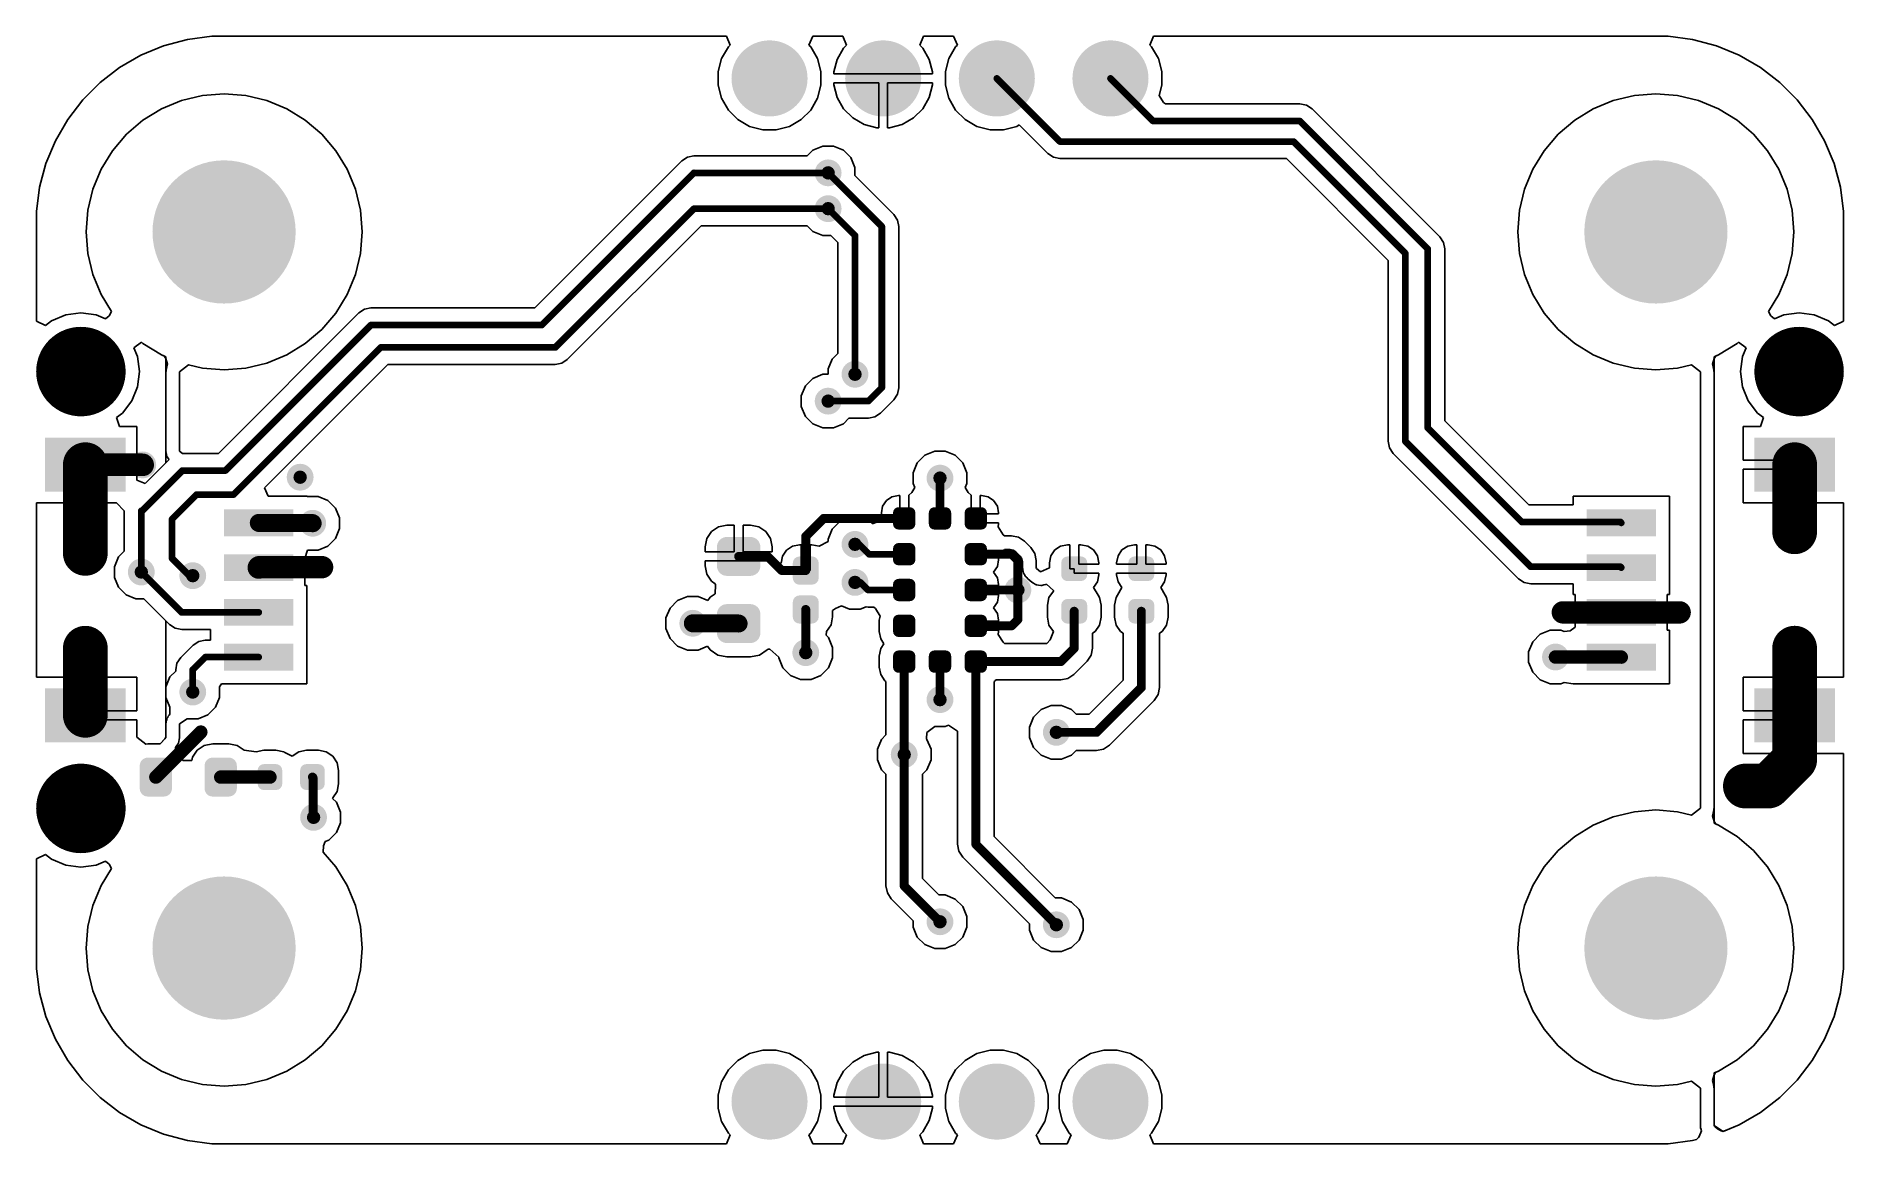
# Model space of a CAD drawing. Header units: inches. Extents: x 0.3 to 40.7, y 0.3 to 25.1.
import ezdxf

# ---------------------------------------------------------------- set-up
doc = ezdxf.new("R2010")
doc.units = ezdxf.units.IN
for name, color, linetype in [('Pad Holes', 156, 'Continuous'), ('TOP', 1, 'Continuous'), ('Via Holes', 16, 'Continuous')]:
    doc.layers.add(name, color=color, linetype=linetype)

# ---------------------------------------------------------------- blocks, each defined once
blk = doc.blocks.new('RES_0402_1673')
at = {"layer": 'TOP'}
h = blk.add_hatch(color=1, dxfattribs=at)
edge = h.paths.add_edge_path()
edge.add_arc((-0.34, -0.15), 0.14, 270, 360)
edge.add_line((-0.2, -0.15), (-0.2, 0.15))
edge.add_arc((-0.34, 0.15), 0.14, 0, 90)
edge.add_line((-0.34, 0.29), (-0.61, 0.29))
edge.add_arc((-0.61, 0.15), 0.14, 90, 180)
edge.add_line((-0.75, 0.15), (-0.75, -0.15))
edge.add_arc((-0.61, -0.15), 0.14, 180, 270)
edge.add_line((-0.61, -0.29), (-0.34, -0.29))
h = blk.add_hatch(color=1, dxfattribs=at)
edge = h.paths.add_edge_path()
edge.add_arc((0.34, 0.15), 0.14, 90, 180)
edge.add_line((0.2, 0.15), (0.2, -0.15))
edge.add_arc((0.34, -0.15), 0.14, 180, 270)
edge.add_line((0.34, -0.29), (0.61, -0.29))
edge.add_arc((0.61, -0.15), 0.14, 270, 360)
edge.add_line((0.75, -0.15), (0.75, 0.15))
edge.add_arc((0.61, 0.15), 0.14, 0, 90)
edge.add_line((0.61, 0.29), (0.34, 0.29))
blk = doc.blocks.new('F_____________1___F_________1_1674')
at = {"layer": 'TOP'}
h = blk.add_hatch(color=1, dxfattribs=at)
edge = h.paths.add_edge_path()
edge.add_arc((0, 0), 0.5, 0, 360)
for points, const_width in [([(0.5, 0, 1), (-0.5, 0, 1)], 1), ([(-0.75, 0, 1), (-0.25, 0, 1)], 0.5), ([(0.25, 0, 1), (0.75, 0, 1)], 0.5)]:
    blk.add_lwpolyline(points, format="xyb", close=True, dxfattribs=dict(at, const_width=const_width))
blk = doc.blocks.new('F_____________1___F_________1_1675')
at = {"layer": 'TOP'}
h = blk.add_hatch(color=1, dxfattribs=at)
edge = h.paths.add_edge_path()
edge.add_arc((0, 0), 0.5, 0, 360)
for points, const_width in [([(0.5, 0, 1), (-0.5, 0, 1)], 1), ([(-0.75, 0, 1), (-0.25, 0, 1)], 0.5), ([(0.25, 0, 1), (0.75, 0, 1)], 0.5)]:
    blk.add_lwpolyline(points, format="xyb", close=True, dxfattribs=dict(at, const_width=const_width))
blk = doc.blocks.new('F_____________1___F_________1_1676')
at = {"layer": 'TOP'}
h = blk.add_hatch(color=1, dxfattribs=at)
edge = h.paths.add_edge_path()
edge.add_arc((0, 0), 0.5, 0, 360)
for points, const_width in [([(0.5, 0, 1), (-0.5, 0, 1)], 1), ([(-0.75, 0, 1), (-0.25, 0, 1)], 0.5), ([(0.25, 0, 1), (0.75, 0, 1)], 0.5)]:
    blk.add_lwpolyline(points, format="xyb", close=True, dxfattribs=dict(at, const_width=const_width))
blk = doc.blocks.new('SM04B_SRSS_TB_LF__SN__F_________1_1677')
at = {"layer": 'TOP'}
for points in [[(-3.4, 2.838), (-2.2, 2.838), (-2.2, 1.038), (-3.4, 1.038)], [(2.2, 2.838), (3.4, 2.838), (3.4, 1.038), (2.2, 1.038)], [(-1.8, -1.162), (-1.2, -1.162), (-1.2, -2.712), (-1.8, -2.712)], [(-0.8, -1.162), (-0.2, -1.162), (-0.2, -2.712), (-0.8, -2.712)], [(0.2, -1.162), (0.8, -1.162), (0.8, -2.712), (0.2, -2.712)], [(1.2, -1.162), (1.8, -1.162), (1.8, -2.712), (1.2, -2.712)]]:
    blk.add_hatch(color=1, dxfattribs=at).paths.add_polyline_path(points)
blk = doc.blocks.new('SM04B_SRSS_TB_LF__SN__F_________1_1678')
at = {"layer": 'TOP'}
for points in [[(-3.4, 2.838), (-2.2, 2.838), (-2.2, 1.038), (-3.4, 1.038)], [(2.2, 2.838), (3.4, 2.838), (3.4, 1.038), (2.2, 1.038)], [(-1.8, -1.162), (-1.2, -1.162), (-1.2, -2.712), (-1.8, -2.712)], [(-0.8, -1.162), (-0.2, -1.162), (-0.2, -2.712), (-0.8, -2.712)], [(0.2, -1.162), (0.8, -1.162), (0.8, -2.712), (0.2, -2.712)], [(1.2, -1.162), (1.8, -1.162), (1.8, -2.712), (1.2, -2.712)]]:
    blk.add_hatch(color=1, dxfattribs=at).paths.add_polyline_path(points)
blk = doc.blocks.new('LEDC1608X80N_AK_1679')
at = {"layer": 'TOP'}
h = blk.add_hatch(color=1, dxfattribs=at)
edge = h.paths.add_edge_path()
edge.add_arc((-0.545, -0.255), 0.18, 270, 360)
edge.add_line((-0.365, -0.255), (-0.365, 0.255))
edge.add_arc((-0.545, 0.255), 0.18, 0, 90)
edge.add_line((-0.545, 0.435), (-0.905, 0.435))
edge.add_arc((-0.905, 0.255), 0.18, 90, 180)
edge.add_line((-1.085, 0.255), (-1.085, -0.255))
edge.add_arc((-0.905, -0.255), 0.18, 180, 270)
edge.add_line((-0.905, -0.435), (-0.545, -0.435))
h = blk.add_hatch(color=1, dxfattribs=at)
edge = h.paths.add_edge_path()
edge.add_arc((0.545, 0.255), 0.18, 90, 180)
edge.add_line((0.365, 0.255), (0.365, -0.255))
edge.add_arc((0.545, -0.255), 0.18, 180, 270)
edge.add_line((0.545, -0.435), (0.905, -0.435))
edge.add_arc((0.905, -0.255), 0.18, 270, 360)
edge.add_line((1.085, -0.255), (1.085, 0.255))
edge.add_arc((0.905, 0.255), 0.18, 0, 90)
edge.add_line((0.905, 0.435), (0.545, 0.435))
blk = doc.blocks.new('RES_0402_1680')
at = {"layer": 'TOP'}
h = blk.add_hatch(color=1, dxfattribs=at)
edge = h.paths.add_edge_path()
edge.add_arc((-0.34, -0.15), 0.14, 270, 360)
edge.add_line((-0.2, -0.15), (-0.2, 0.15))
edge.add_arc((-0.34, 0.15), 0.14, 0, 90)
edge.add_line((-0.34, 0.29), (-0.61, 0.29))
edge.add_arc((-0.61, 0.15), 0.14, 90, 180)
edge.add_line((-0.75, 0.15), (-0.75, -0.15))
edge.add_arc((-0.61, -0.15), 0.14, 180, 270)
edge.add_line((-0.61, -0.29), (-0.34, -0.29))
h = blk.add_hatch(color=1, dxfattribs=at)
edge = h.paths.add_edge_path()
edge.add_arc((0.34, 0.15), 0.14, 90, 180)
edge.add_line((0.2, 0.15), (0.2, -0.15))
edge.add_arc((0.34, -0.15), 0.14, 180, 270)
edge.add_line((0.34, -0.29), (0.61, -0.29))
edge.add_arc((0.61, -0.15), 0.14, 270, 360)
edge.add_line((0.75, -0.15), (0.75, 0.15))
edge.add_arc((0.61, 0.15), 0.14, 0, 90)
edge.add_line((0.61, 0.29), (0.34, 0.29))
blk = doc.blocks.new('PIN_HEADER_2_54___VERT__1_4POS_F_________1_1696')
at = {"layer": 'Pad Holes'}
h = blk.add_hatch(color=7, dxfattribs=at)
edge = h.paths.add_edge_path()
edge.add_arc((-3.81, 0), 0.5, 0, 360)
h = blk.add_hatch(color=7, dxfattribs=at)
edge = h.paths.add_edge_path()
edge.add_arc((-1.27, 0), 0.5, 0, 360)
h = blk.add_hatch(color=7, dxfattribs=at)
edge = h.paths.add_edge_path()
edge.add_arc((1.27, 0), 0.5, 0, 360)
h = blk.add_hatch(color=7, dxfattribs=at)
edge = h.paths.add_edge_path()
edge.add_arc((3.81, 0), 0.5, 0, 360)
at = {"layer": 'TOP'}
h = blk.add_hatch(color=1, dxfattribs=at)
edge = h.paths.add_edge_path()
edge.add_arc((-3.81, 0), 0.85, 0, 360)
h = blk.add_hatch(color=1, dxfattribs=at)
edge = h.paths.add_edge_path()
edge.add_arc((-1.27, 0), 0.85, 0, 360)
h = blk.add_hatch(color=1, dxfattribs=at)
edge = h.paths.add_edge_path()
edge.add_arc((1.27, 0), 0.85, 0, 360)
h = blk.add_hatch(color=1, dxfattribs=at)
edge = h.paths.add_edge_path()
edge.add_arc((3.81, 0), 0.85, 0, 360)
blk = doc.blocks.new('PIN_HEADER_2_54___VERT__1_4POS_F_________1_1697')
at = {"layer": 'Pad Holes'}
h = blk.add_hatch(color=7, dxfattribs=at)
edge = h.paths.add_edge_path()
edge.add_arc((-3.81, 0), 0.5, 0, 360)
h = blk.add_hatch(color=7, dxfattribs=at)
edge = h.paths.add_edge_path()
edge.add_arc((-1.27, 0), 0.5, 0, 360)
h = blk.add_hatch(color=7, dxfattribs=at)
edge = h.paths.add_edge_path()
edge.add_arc((1.27, 0), 0.5, 0, 360)
h = blk.add_hatch(color=7, dxfattribs=at)
edge = h.paths.add_edge_path()
edge.add_arc((3.81, 0), 0.5, 0, 360)
at = {"layer": 'TOP'}
h = blk.add_hatch(color=1, dxfattribs=at)
edge = h.paths.add_edge_path()
edge.add_arc((-3.81, 0), 0.85, 0, 360)
h = blk.add_hatch(color=1, dxfattribs=at)
edge = h.paths.add_edge_path()
edge.add_arc((-1.27, 0), 0.85, 0, 360)
h = blk.add_hatch(color=1, dxfattribs=at)
edge = h.paths.add_edge_path()
edge.add_arc((1.27, 0), 0.85, 0, 360)
h = blk.add_hatch(color=1, dxfattribs=at)
edge = h.paths.add_edge_path()
edge.add_arc((3.81, 0), 0.85, 0, 360)
blk = doc.blocks.new('CAP_0603_1698')
at = {"layer": 'TOP'}
h = blk.add_hatch(color=1, dxfattribs=at)
edge = h.paths.add_edge_path()
edge.add_arc((-0.537, -0.263), 0.222, 270, 360)
edge.add_line((-0.315, -0.263), (-0.315, 0.263))
edge.add_arc((-0.537, 0.263), 0.222, 0, 90)
edge.add_line((-0.537, 0.485), (-0.963, 0.485))
edge.add_arc((-0.963, 0.263), 0.222, 90, 180)
edge.add_line((-1.185, 0.263), (-1.185, -0.263))
edge.add_arc((-0.963, -0.263), 0.222, 180, 270)
edge.add_line((-0.963, -0.485), (-0.537, -0.485))
h = blk.add_hatch(color=1, dxfattribs=at)
edge = h.paths.add_edge_path()
edge.add_arc((0.537, 0.263), 0.222, 90, 180)
edge.add_line((0.315, 0.263), (0.315, -0.263))
edge.add_arc((0.537, -0.263), 0.222, 180, 270)
edge.add_line((0.537, -0.485), (0.963, -0.485))
edge.add_arc((0.963, -0.263), 0.222, 270, 360)
edge.add_line((1.185, -0.263), (1.185, 0.263))
edge.add_arc((0.963, 0.263), 0.222, 0, 90)
edge.add_line((0.963, 0.485), (0.537, 0.485))
blk = doc.blocks.new('VL53L4CDV0DH_1_1699')
at = {"layer": 'TOP'}
h = blk.add_hatch(color=1, dxfattribs=at)
edge = h.paths.add_edge_path()
edge.add_arc((-1.475, 0.925), 0.125, 0, 90)
edge.add_line((-1.475, 1.05), (-1.725, 1.05))
edge.add_arc((-1.725, 0.925), 0.125, 90, 180)
edge.add_line((-1.85, 0.925), (-1.85, 0.675))
edge.add_arc((-1.725, 0.675), 0.125, 180, 270)
edge.add_line((-1.725, 0.55), (-1.475, 0.55))
edge.add_arc((-1.475, 0.675), 0.125, 270, 360)
edge.add_line((-1.35, 0.675), (-1.35, 0.925))
h = blk.add_hatch(color=1, dxfattribs=at)
edge = h.paths.add_edge_path()
edge.add_arc((-0.675, 0.925), 0.125, 0, 90)
edge.add_line((-0.675, 1.05), (-0.925, 1.05))
edge.add_arc((-0.925, 0.925), 0.125, 90, 180)
edge.add_line((-1.05, 0.925), (-1.05, 0.675))
edge.add_arc((-0.925, 0.675), 0.125, 180, 270)
edge.add_line((-0.925, 0.55), (-0.675, 0.55))
edge.add_arc((-0.675, 0.675), 0.125, 270, 360)
edge.add_line((-0.55, 0.675), (-0.55, 0.925))
h = blk.add_hatch(color=1, dxfattribs=at)
edge = h.paths.add_edge_path()
edge.add_arc((0.125, 0.925), 0.125, 0, 90)
edge.add_line((0.125, 1.05), (-0.125, 1.05))
edge.add_arc((-0.125, 0.925), 0.125, 90, 180)
edge.add_line((-0.25, 0.925), (-0.25, 0.675))
edge.add_arc((-0.125, 0.675), 0.125, 180, 270)
edge.add_line((-0.125, 0.55), (0.125, 0.55))
edge.add_arc((0.125, 0.675), 0.125, 270, 360)
edge.add_line((0.25, 0.675), (0.25, 0.925))
h = blk.add_hatch(color=1, dxfattribs=at)
edge = h.paths.add_edge_path()
edge.add_arc((0.925, 0.925), 0.125, 0, 90)
edge.add_line((0.925, 1.05), (0.675, 1.05))
edge.add_arc((0.675, 0.925), 0.125, 90, 180)
edge.add_line((0.55, 0.925), (0.55, 0.675))
edge.add_arc((0.675, 0.675), 0.125, 180, 270)
edge.add_line((0.675, 0.55), (0.925, 0.55))
edge.add_arc((0.925, 0.675), 0.125, 270, 360)
edge.add_line((1.05, 0.675), (1.05, 0.925))
h = blk.add_hatch(color=1, dxfattribs=at)
edge = h.paths.add_edge_path()
edge.add_arc((1.725, 0.925), 0.125, 0, 90)
edge.add_line((1.725, 1.05), (1.475, 1.05))
edge.add_arc((1.475, 0.925), 0.125, 90, 180)
edge.add_line((1.35, 0.925), (1.35, 0.675))
edge.add_arc((1.475, 0.675), 0.125, 180, 270)
edge.add_line((1.475, 0.55), (1.725, 0.55))
edge.add_arc((1.725, 0.675), 0.125, 270, 360)
edge.add_line((1.85, 0.675), (1.85, 0.925))
h = blk.add_hatch(color=1, dxfattribs=at)
edge = h.paths.add_edge_path()
edge.add_arc((-1.475, 0.125), 0.125, 0, 90)
edge.add_line((-1.475, 0.25), (-1.725, 0.25))
edge.add_arc((-1.725, 0.125), 0.125, 90, 180)
edge.add_line((-1.85, 0.125), (-1.85, -0.125))
edge.add_arc((-1.725, -0.125), 0.125, 180, 270)
edge.add_line((-1.725, -0.25), (-1.475, -0.25))
edge.add_arc((-1.475, -0.125), 0.125, 270, 360)
edge.add_line((-1.35, -0.125), (-1.35, 0.125))
h = blk.add_hatch(color=1, dxfattribs=at)
edge = h.paths.add_edge_path()
edge.add_arc((1.725, 0.125), 0.125, 0, 90)
edge.add_line((1.725, 0.25), (1.475, 0.25))
edge.add_arc((1.475, 0.125), 0.125, 90, 180)
edge.add_line((1.35, 0.125), (1.35, -0.125))
edge.add_arc((1.475, -0.125), 0.125, 180, 270)
edge.add_line((1.475, -0.25), (1.725, -0.25))
edge.add_arc((1.725, -0.125), 0.125, 270, 360)
edge.add_line((1.85, -0.125), (1.85, 0.125))
h = blk.add_hatch(color=1, dxfattribs=at)
edge = h.paths.add_edge_path()
edge.add_arc((-1.475, -0.675), 0.125, 0, 90)
edge.add_line((-1.475, -0.55), (-1.725, -0.55))
edge.add_arc((-1.725, -0.675), 0.125, 90, 180)
edge.add_line((-1.85, -0.675), (-1.85, -0.925))
edge.add_arc((-1.725, -0.925), 0.125, 180, 270)
edge.add_line((-1.725, -1.05), (-1.475, -1.05))
edge.add_arc((-1.475, -0.925), 0.125, 270, 360)
edge.add_line((-1.35, -0.925), (-1.35, -0.675))
h = blk.add_hatch(color=1, dxfattribs=at)
edge = h.paths.add_edge_path()
edge.add_arc((-0.675, -0.675), 0.125, 0, 90)
edge.add_line((-0.675, -0.55), (-0.925, -0.55))
edge.add_arc((-0.925, -0.675), 0.125, 90, 180)
edge.add_line((-1.05, -0.675), (-1.05, -0.925))
edge.add_arc((-0.925, -0.925), 0.125, 180, 270)
edge.add_line((-0.925, -1.05), (-0.675, -1.05))
edge.add_arc((-0.675, -0.925), 0.125, 270, 360)
edge.add_line((-0.55, -0.925), (-0.55, -0.675))
h = blk.add_hatch(color=1, dxfattribs=at)
edge = h.paths.add_edge_path()
edge.add_arc((0.125, -0.675), 0.125, 0, 90)
edge.add_line((0.125, -0.55), (-0.125, -0.55))
edge.add_arc((-0.125, -0.675), 0.125, 90, 180)
edge.add_line((-0.25, -0.675), (-0.25, -0.925))
edge.add_arc((-0.125, -0.925), 0.125, 180, 270)
edge.add_line((-0.125, -1.05), (0.125, -1.05))
edge.add_arc((0.125, -0.925), 0.125, 270, 360)
edge.add_line((0.25, -0.925), (0.25, -0.675))
h = blk.add_hatch(color=1, dxfattribs=at)
edge = h.paths.add_edge_path()
edge.add_arc((0.925, -0.675), 0.125, 0, 90)
edge.add_line((0.925, -0.55), (0.675, -0.55))
edge.add_arc((0.675, -0.675), 0.125, 90, 180)
edge.add_line((0.55, -0.675), (0.55, -0.925))
edge.add_arc((0.675, -0.925), 0.125, 180, 270)
edge.add_line((0.675, -1.05), (0.925, -1.05))
edge.add_arc((0.925, -0.925), 0.125, 270, 360)
edge.add_line((1.05, -0.925), (1.05, -0.675))
h = blk.add_hatch(color=1, dxfattribs=at)
edge = h.paths.add_edge_path()
edge.add_arc((1.725, -0.675), 0.125, 0, 90)
edge.add_line((1.725, -0.55), (1.475, -0.55))
edge.add_arc((1.475, -0.675), 0.125, 90, 180)
edge.add_line((1.35, -0.675), (1.35, -0.925))
edge.add_arc((1.475, -0.925), 0.125, 180, 270)
edge.add_line((1.475, -1.05), (1.725, -1.05))
edge.add_arc((1.725, -0.925), 0.125, 270, 360)
edge.add_line((1.85, -0.925), (1.85, -0.675))
blk = doc.blocks.new('RES_0402_1700')
at = {"layer": 'TOP'}
h = blk.add_hatch(color=1, dxfattribs=at)
edge = h.paths.add_edge_path()
edge.add_arc((-0.34, -0.15), 0.14, 270, 360)
edge.add_line((-0.2, -0.15), (-0.2, 0.15))
edge.add_arc((-0.34, 0.15), 0.14, 0, 90)
edge.add_line((-0.34, 0.29), (-0.61, 0.29))
edge.add_arc((-0.61, 0.15), 0.14, 90, 180)
edge.add_line((-0.75, 0.15), (-0.75, -0.15))
edge.add_arc((-0.61, -0.15), 0.14, 180, 270)
edge.add_line((-0.61, -0.29), (-0.34, -0.29))
h = blk.add_hatch(color=1, dxfattribs=at)
edge = h.paths.add_edge_path()
edge.add_arc((0.34, 0.15), 0.14, 90, 180)
edge.add_line((0.2, 0.15), (0.2, -0.15))
edge.add_arc((0.34, -0.15), 0.14, 180, 270)
edge.add_line((0.34, -0.29), (0.61, -0.29))
edge.add_arc((0.61, -0.15), 0.14, 270, 360)
edge.add_line((0.75, -0.15), (0.75, 0.15))
edge.add_arc((0.61, 0.15), 0.14, 0, 90)
edge.add_line((0.61, 0.29), (0.34, 0.29))
blk = doc.blocks.new('CAP_0402_1701')
at = {"layer": 'TOP'}
h = blk.add_hatch(color=1, dxfattribs=at)
edge = h.paths.add_edge_path()
edge.add_arc((-0.271, -0.139), 0.151, 270, 360)
edge.add_line((-0.12, -0.139), (-0.12, 0.139))
edge.add_arc((-0.271, 0.139), 0.151, 0, 90)
edge.add_line((-0.271, 0.29), (-0.599, 0.29))
edge.add_arc((-0.599, 0.139), 0.151, 90, 180)
edge.add_line((-0.75, 0.139), (-0.75, -0.139))
edge.add_arc((-0.599, -0.139), 0.151, 180, 270)
edge.add_line((-0.599, -0.29), (-0.271, -0.29))
h = blk.add_hatch(color=1, dxfattribs=at)
edge = h.paths.add_edge_path()
edge.add_arc((0.271, 0.139), 0.151, 90, 180)
edge.add_line((0.12, 0.139), (0.12, -0.139))
edge.add_arc((0.271, -0.139), 0.151, 180, 270)
edge.add_line((0.271, -0.29), (0.599, -0.29))
edge.add_arc((0.599, -0.139), 0.151, 270, 360)
edge.add_line((0.75, -0.139), (0.75, 0.139))
edge.add_arc((0.599, 0.139), 0.151, 0, 90)
edge.add_line((0.599, 0.29), (0.271, 0.29))

msp = doc.modelspace()

# ---------------------------------------------------------------- hatches: boundary and pattern name
at = {"layer": 'Pad Holes'}
h = msp.add_hatch(color=7, dxfattribs=at)
edge = h.paths.add_edge_path()
edge.add_arc((4.5, 20.68), 1.6, 0, 360)
h = msp.add_hatch(color=7, dxfattribs=at)
edge = h.paths.add_edge_path()
edge.add_arc((36.5, 20.68), 1.6, 0, 360)
h = msp.add_hatch(color=7, dxfattribs=at)
edge = h.paths.add_edge_path()
edge.add_arc((4.5, 4.68), 1.6, 0, 360)
h = msp.add_hatch(color=7, dxfattribs=at)
edge = h.paths.add_edge_path()
edge.add_arc((36.5, 4.68), 1.6, 0, 360)
at = {"layer": 'TOP'}
h = msp.add_hatch(color=1, dxfattribs=at)
edge = h.paths.add_edge_path()
edge.add_arc((18, 22), 0.3, 0, 360)
h = msp.add_hatch(color=1, dxfattribs=at)
edge = h.paths.add_edge_path()
edge.add_arc((4.5, 20.68), 1.5, 0, 360)
h = msp.add_hatch(color=1, dxfattribs=at)
edge = h.paths.add_edge_path()
edge.add_arc((36.5, 20.68), 1.5, 0, 360)
h = msp.add_hatch(color=1, dxfattribs=at)
edge = h.paths.add_edge_path()
edge.add_arc((18, 21.2), 0.3, 0, 360)
h = msp.add_hatch(color=1, dxfattribs=at)
edge = h.paths.add_edge_path()
edge.add_arc((18.6, 17.5), 0.3, 0, 360)
h = msp.add_hatch(color=1, dxfattribs=at)
edge = h.paths.add_edge_path()
edge.add_arc((18, 16.9), 0.3, 0, 360)
h = msp.add_hatch(color=1, dxfattribs=at)
edge = h.paths.add_edge_path()
edge.add_arc((2.683, 15.475), 0.3, 0, 360)
h = msp.add_hatch(color=1, dxfattribs=at)
edge = h.paths.add_edge_path()
edge.add_arc((6.2, 15.2), 0.3, 0, 360)
h = msp.add_hatch(color=1, dxfattribs=at)
edge = h.paths.add_edge_path()
edge.add_arc((20.5, 15.18), 0.3, 0, 360)
h = msp.add_hatch(color=1, dxfattribs=at)
edge = h.paths.add_edge_path()
edge.add_arc((6.481, 14.171), 0.3, 0, 360)
h = msp.add_hatch(color=1, dxfattribs=at)
edge = h.paths.add_edge_path()
edge.add_arc((18.6, 13.7), 0.3, 0, 360)
h = msp.add_hatch(color=1, dxfattribs=at)
edge = h.paths.add_edge_path()
edge.add_arc((2.65, 13.082), 0.3, 0, 360)
h = msp.add_hatch(color=1, dxfattribs=at)
edge = h.paths.add_edge_path()
edge.add_arc((3.8, 13), 0.3, 0, 360)
h = msp.add_hatch(color=1, dxfattribs=at)
edge = h.paths.add_edge_path()
edge.add_arc((18.6, 12.85), 0.3, 0, 360)
h = msp.add_hatch(color=1, dxfattribs=at)
edge = h.paths.add_edge_path()
edge.add_arc((22.241, 12.68), 0.3, 0, 360)
h = msp.add_hatch(color=1, dxfattribs=at)
edge = h.paths.add_edge_path()
edge.add_arc((14.975, 11.937), 0.3, 0, 360)
h = msp.add_hatch(color=1, dxfattribs=at)
edge = h.paths.add_edge_path()
edge.add_arc((17.5, 11.28), 0.3, 0, 360)
h = msp.add_hatch(color=1, dxfattribs=at)
edge = h.paths.add_edge_path()
edge.add_arc((34.255, 11.183), 0.3, 0, 360)
h = msp.add_hatch(color=1, dxfattribs=at)
edge = h.paths.add_edge_path()
edge.add_arc((3.8, 10.4), 0.3, 0, 360)
h = msp.add_hatch(color=1, dxfattribs=at)
edge = h.paths.add_edge_path()
edge.add_arc((20.5, 10.23), 0.3, 0, 360)
h = msp.add_hatch(color=1, dxfattribs=at)
edge = h.paths.add_edge_path()
edge.add_arc((23.1, 9.5), 0.3, 0, 360)
h = msp.add_hatch(color=1, dxfattribs=at)
edge = h.paths.add_edge_path()
edge.add_arc((19.7, 9.003), 0.3, 0, 360)
h = msp.add_hatch(color=1, dxfattribs=at)
edge = h.paths.add_edge_path()
edge.add_arc((38.5, 8.3), 0.3, 0, 360)
h = msp.add_hatch(color=1, dxfattribs=at)
edge = h.paths.add_edge_path()
edge.add_arc((6.5, 7.6), 0.3, 0, 360)
h = msp.add_hatch(color=1, dxfattribs=at)
edge = h.paths.add_edge_path()
edge.add_arc((4.5, 4.68), 1.5, 0, 360)
h = msp.add_hatch(color=1, dxfattribs=at)
edge = h.paths.add_edge_path()
edge.add_arc((36.5, 4.68), 1.5, 0, 360)
h = msp.add_hatch(color=1, dxfattribs=at)
edge = h.paths.add_edge_path()
edge.add_arc((20.5, 5.267), 0.3, 0, 360)
h = msp.add_hatch(color=1, dxfattribs=at)
edge = h.paths.add_edge_path()
edge.add_arc((23.1, 5.2), 0.3, 0, 360)
at = {"layer": 'Via Holes'}
h = msp.add_hatch(color=7, dxfattribs=at)
edge = h.paths.add_edge_path()
edge.add_arc((18, 22), 0.15, 0, 360)
h = msp.add_hatch(color=7, dxfattribs=at)
edge = h.paths.add_edge_path()
edge.add_arc((18, 21.2), 0.15, 0, 360)
h = msp.add_hatch(color=7, dxfattribs=at)
edge = h.paths.add_edge_path()
edge.add_arc((18.6, 17.5), 0.15, 0, 360)
h = msp.add_hatch(color=7, dxfattribs=at)
edge = h.paths.add_edge_path()
edge.add_arc((18, 16.9), 0.15, 0, 360)
h = msp.add_hatch(color=7, dxfattribs=at)
edge = h.paths.add_edge_path()
edge.add_arc((2.683, 15.475), 0.15, 0, 360)
h = msp.add_hatch(color=7, dxfattribs=at)
edge = h.paths.add_edge_path()
edge.add_arc((6.2, 15.2), 0.15, 0, 360)
h = msp.add_hatch(color=7, dxfattribs=at)
edge = h.paths.add_edge_path()
edge.add_arc((20.5, 15.18), 0.15, 0, 360)
h = msp.add_hatch(color=7, dxfattribs=at)
edge = h.paths.add_edge_path()
edge.add_arc((6.481, 14.171), 0.15, 0, 360)
h = msp.add_hatch(color=7, dxfattribs=at)
edge = h.paths.add_edge_path()
edge.add_arc((18.6, 13.7), 0.15, 0, 360)
h = msp.add_hatch(color=7, dxfattribs=at)
edge = h.paths.add_edge_path()
edge.add_arc((2.65, 13.082), 0.15, 0, 360)
h = msp.add_hatch(color=7, dxfattribs=at)
edge = h.paths.add_edge_path()
edge.add_arc((3.8, 13), 0.15, 0, 360)
h = msp.add_hatch(color=7, dxfattribs=at)
edge = h.paths.add_edge_path()
edge.add_arc((18.6, 12.85), 0.15, 0, 360)
h = msp.add_hatch(color=7, dxfattribs=at)
edge = h.paths.add_edge_path()
edge.add_arc((22.241, 12.68), 0.15, 0, 360)
h = msp.add_hatch(color=7, dxfattribs=at)
edge = h.paths.add_edge_path()
edge.add_arc((14.975, 11.937), 0.15, 0, 360)
h = msp.add_hatch(color=7, dxfattribs=at)
edge = h.paths.add_edge_path()
edge.add_arc((17.5, 11.28), 0.15, 0, 360)
h = msp.add_hatch(color=7, dxfattribs=at)
edge = h.paths.add_edge_path()
edge.add_arc((34.255, 11.183), 0.15, 0, 360)
h = msp.add_hatch(color=7, dxfattribs=at)
edge = h.paths.add_edge_path()
edge.add_arc((3.8, 10.4), 0.15, 0, 360)
h = msp.add_hatch(color=7, dxfattribs=at)
edge = h.paths.add_edge_path()
edge.add_arc((20.5, 10.23), 0.15, 0, 360)
h = msp.add_hatch(color=7, dxfattribs=at)
edge = h.paths.add_edge_path()
edge.add_arc((23.1, 9.5), 0.15, 0, 360)
h = msp.add_hatch(color=7, dxfattribs=at)
edge = h.paths.add_edge_path()
edge.add_arc((19.7, 9.003), 0.15, 0, 360)
h = msp.add_hatch(color=7, dxfattribs=at)
edge = h.paths.add_edge_path()
edge.add_arc((38.5, 8.3), 0.15, 0, 360)
h = msp.add_hatch(color=7, dxfattribs=at)
edge = h.paths.add_edge_path()
edge.add_arc((6.5, 7.6), 0.15, 0, 360)
h = msp.add_hatch(color=7, dxfattribs=at)
edge = h.paths.add_edge_path()
edge.add_arc((20.5, 5.267), 0.15, 0, 360)
h = msp.add_hatch(color=7, dxfattribs=at)
edge = h.paths.add_edge_path()
edge.add_arc((23.1, 5.2), 0.15, 0, 360)

# ---------------------------------------------------------------- linework, layer by layer
at = {"layer": 'TOP'}
for p, q in [((3.68, 24.982), (4.225, 25.054)), ((4.225, 25.054), (4.5, 25.054)), ((4.5, 25.054), (15.725, 25.054)), ((15.725, 25.054), (15.808, 24.854)), ((17.572, 24.854), (17.655, 25.054)), ((17.655, 25.054), (18.33, 25.054)), ((18.33, 25.054), (18.413, 24.854)), ((20.047, 24.854), (20.13, 25.054)), ((20.13, 25.054), (20.805, 25.054)), ((20.805, 25.054), (20.888, 24.854)), ((25.192, 24.854), (25.275, 25.054)), ((25.275, 25.054), (36.5, 25.054)), ((36.5, 25.054), (36.775, 25.054)), ((36.775, 25.054), (37.32, 24.982)), ((2.641, 24.63), (3.149, 24.84)), ((3.149, 24.84), (3.68, 24.982)), ((15.77, 24.816), (15.618, 24.554)), ((15.808, 24.854), (15.77, 24.816)), ((17.61, 24.816), (17.572, 24.854)), ((17.762, 24.554), (17.61, 24.816)), ((18.347, 24.788), (18.201, 24.536)), ((18.413, 24.854), (18.347, 24.788)), ((20.113, 24.788), (20.047, 24.854)), ((20.259, 24.536), (20.113, 24.788)), ((20.85, 24.816), (20.698, 24.554)), ((20.888, 24.854), (20.85, 24.816)), ((25.23, 24.816), (25.192, 24.854)), ((25.382, 24.554), (25.23, 24.816)), ((37.32, 24.982), (37.851, 24.84)), ((37.851, 24.84), (38.359, 24.63)), ((1.729, 24.02), (2.165, 24.355)), ((2.165, 24.355), (2.641, 24.63)), ((15.618, 24.554), (15.54, 24.261)), ((15.54, 24.261), (15.54, 23.959)), ((17.84, 24.261), (17.762, 24.554)), ((17.84, 23.959), (17.84, 24.261)), ((18.201, 24.536), (18.126, 24.255)), ((18.126, 24.255), (18.126, 24.21)), ((20.334, 24.255), (20.259, 24.536)), ((20.334, 24.21), (20.334, 24.255)), ((20.698, 24.554), (20.62, 24.261)), ((20.62, 24.261), (20.62, 23.959)), ((25.46, 24.261), (25.382, 24.554)), ((25.46, 23.959), (25.46, 24.261)), ((38.359, 24.63), (38.835, 24.355)), ((38.835, 24.355), (39.271, 24.02)), ((1.34, 23.631), (1.729, 24.02)), ((15.54, 23.959), (15.618, 23.666)), ((17.762, 23.666), (17.84, 23.959)), ((18.126, 24.21), (20.334, 24.21)), ((19.13, 24.01), (18.126, 24.01)), ((18.126, 24.01), (18.126, 23.965)), ((18.126, 23.965), (18.201, 23.684)), ((19.13, 23.006), (19.13, 24.01)), ((20.334, 24.01), (19.33, 24.01)), ((19.33, 24.01), (19.33, 23.006)), ((20.259, 23.684), (20.334, 23.965)), ((20.334, 23.965), (20.334, 24.01)), ((20.62, 23.959), (20.698, 23.666)), ((25.399, 23.73), (25.46, 23.959)), ((39.271, 24.02), (39.66, 23.631)), ((1.005, 23.195), (1.34, 23.631)), ((3.547, 23.614), (3.1, 23.428)), ((4.017, 23.727), (3.547, 23.614)), ((4.5, 23.765), (4.017, 23.727)), ((4.983, 23.727), (4.5, 23.765)), ((5.453, 23.614), (4.983, 23.727)), ((5.9, 23.428), (5.453, 23.614)), ((15.618, 23.666), (15.77, 23.404)), ((17.61, 23.404), (17.762, 23.666)), ((18.201, 23.684), (18.347, 23.432)), ((18.347, 23.432), (18.552, 23.227)), ((19.908, 23.227), (20.113, 23.432)), ((20.113, 23.432), (20.259, 23.684)), ((20.698, 23.666), (20.85, 23.404)), ((25.495, 23.575), (25.399, 23.73)), ((25.539, 23.539), (25.495, 23.575)), ((28.543, 23.539), (25.539, 23.539)), ((28.69, 23.51), (28.543, 23.539)), ((28.814, 23.427), (28.69, 23.51)), ((35.547, 23.614), (35.1, 23.428)), ((36.018, 23.727), (35.547, 23.614)), ((36.5, 23.765), (36.018, 23.727)), ((36.983, 23.727), (36.5, 23.765)), ((37.453, 23.614), (36.983, 23.727)), ((37.9, 23.428), (37.453, 23.614)), ((39.66, 23.631), (39.995, 23.195)), ((0.73, 22.719), (1.005, 23.195)), ((2.687, 23.175), (2.319, 22.861)), ((3.1, 23.428), (2.687, 23.175)), ((6.313, 23.175), (5.9, 23.428)), ((6.681, 22.861), (6.313, 23.175)), ((15.77, 23.404), (15.984, 23.19)), ((15.984, 23.19), (16.246, 23.038)), ((16.246, 23.038), (16.539, 22.96)), ((16.841, 22.96), (17.134, 23.038)), ((17.134, 23.038), (17.396, 23.19)), ((17.396, 23.19), (17.61, 23.404)), ((18.552, 23.227), (18.804, 23.081)), ((18.804, 23.081), (19.085, 23.006)), ((19.375, 23.006), (19.656, 23.081)), ((19.656, 23.081), (19.908, 23.227)), ((20.85, 23.404), (21.064, 23.19)), ((21.064, 23.19), (21.326, 23.038)), ((21.326, 23.038), (21.619, 22.96)), ((21.921, 22.96), (22.214, 23.038)), ((22.214, 23.038), (22.269, 23.07)), ((22.269, 23.07), (22.91, 22.43)), ((31.67, 20.57), (28.814, 23.427)), ((34.687, 23.175), (34.319, 22.861)), ((35.1, 23.428), (34.687, 23.175)), ((38.313, 23.175), (37.9, 23.428)), ((38.681, 22.861), (38.313, 23.175)), ((39.995, 23.195), (40.27, 22.719)), ((0.52, 22.211), (0.73, 22.719)), ((2.319, 22.861), (2.005, 22.493)), ((6.995, 22.493), (6.681, 22.861)), ((16.539, 22.96), (16.841, 22.96)), ((19.085, 23.006), (19.13, 23.006)), ((19.33, 23.006), (19.375, 23.006)), ((21.619, 22.96), (21.921, 22.96)), ((34.319, 22.861), (34.005, 22.493)), ((38.995, 22.493), (38.681, 22.861)), ((40.27, 22.719), (40.48, 22.211)), ((2.005, 22.493), (1.752, 22.08)), ((7.248, 22.08), (6.995, 22.493)), ((14.73, 22.27), (11.442, 18.982)), ((14.854, 22.353), (14.73, 22.27)), ((15, 22.382), (14.854, 22.353)), ((17.534, 22.382), (15, 22.382)), ((17.66, 22.509), (17.534, 22.382)), ((17.881, 22.6), (17.66, 22.509)), ((18.119, 22.6), (17.881, 22.6)), ((18.34, 22.509), (18.119, 22.6)), ((18.509, 22.34), (18.34, 22.509)), ((18.6, 22.119), (18.509, 22.34)), ((22.91, 22.43), (23.034, 22.347)), ((23.034, 22.347), (23.18, 22.318)), ((23.18, 22.318), (28.242, 22.318)), ((28.242, 22.318), (30.518, 20.042)), ((34.005, 22.493), (33.752, 22.08)), ((39.248, 22.08), (38.995, 22.493)), ((0.378, 21.68), (0.52, 22.211)), ((1.752, 22.08), (1.566, 21.633)), ((7.434, 21.633), (7.248, 22.08)), ((18.6, 21.941), (18.6, 22.119)), ((19.47, 21.07), (18.6, 21.941)), ((33.752, 22.08), (33.566, 21.633)), ((39.434, 21.633), (39.248, 22.08)), ((40.48, 22.211), (40.622, 21.68)), ((0.306, 21.135), (0.378, 21.68)), ((1.566, 21.633), (1.453, 21.163)), ((7.547, 21.163), (7.434, 21.633)), ((33.566, 21.633), (33.454, 21.163)), ((39.547, 21.163), (39.434, 21.633)), ((40.622, 21.68), (40.694, 21.135)), ((0.306, 20.86), (0.306, 21.135)), ((1.453, 21.163), (1.416, 20.68)), ((7.585, 20.68), (7.547, 21.163)), ((19.553, 20.946), (19.47, 21.07)), ((33.454, 21.163), (33.416, 20.68)), ((39.585, 20.68), (39.547, 21.163)), ((40.694, 21.135), (40.694, 20.86)), ((0.306, 18.688), (0.306, 20.86)), ((1.416, 20.68), (1.453, 20.197)), ((7.547, 20.197), (7.585, 20.68)), ((12.17, 17.828), (15.16, 20.818)), ((15.16, 20.818), (17.534, 20.818)), ((17.534, 20.818), (17.66, 20.691)), ((17.66, 20.691), (17.881, 20.6)), ((19.582, 20.8), (19.553, 20.946)), ((19.582, 17.2), (19.582, 20.8)), ((33.416, 20.68), (33.454, 20.197)), ((39.547, 20.197), (39.585, 20.68)), ((40.694, 20.86), (40.694, 18.688)), ((17.881, 20.6), (18.059, 20.6)), ((18.059, 20.6), (18.218, 20.442)), ((18.218, 20.442), (18.218, 17.966)), ((31.753, 20.446), (31.67, 20.57)), ((31.782, 20.3), (31.753, 20.446)), ((31.782, 16.46), (31.782, 20.3)), ((1.453, 20.197), (1.566, 19.727)), ((7.434, 19.727), (7.547, 20.197)), ((30.518, 20.042), (30.518, 16.002)), ((33.454, 20.197), (33.566, 19.727)), ((39.434, 19.727), (39.547, 20.197)), ((1.566, 19.727), (1.752, 19.28)), ((7.248, 19.28), (7.434, 19.727)), ((33.566, 19.727), (33.752, 19.28)), ((39.248, 19.28), (39.434, 19.727)), ((1.752, 19.28), (1.984, 18.9)), ((6.995, 18.867), (7.248, 19.28)), ((33.752, 19.28), (34.005, 18.867)), ((39.016, 18.9), (39.248, 19.28)), ((0.506, 18.589), (0.306, 18.688)), ((0.644, 18.696), (0.506, 18.589)), ((0.961, 18.827), (0.644, 18.696)), ((1.3, 18.871), (0.961, 18.827)), ((1.639, 18.827), (1.3, 18.871)), ((1.852, 18.738), (1.639, 18.827)), ((1.932, 18.806), (1.852, 18.738)), ((1.984, 18.9), (1.932, 18.806)), ((7.512, 18.87), (4.373, 15.731)), ((6.681, 18.499), (6.995, 18.867)), ((7.636, 18.953), (7.512, 18.87)), ((7.782, 18.982), (7.636, 18.953)), ((11.442, 18.982), (7.782, 18.982)), ((34.005, 18.867), (34.319, 18.499)), ((39.068, 18.806), (39.016, 18.9)), ((39.148, 18.738), (39.068, 18.806)), ((39.361, 18.827), (39.148, 18.738)), ((39.7, 18.871), (39.361, 18.827)), ((40.039, 18.827), (39.7, 18.871)), ((40.356, 18.696), (40.039, 18.827)), ((40.494, 18.589), (40.356, 18.696)), ((40.694, 18.688), (40.494, 18.589)), ((2.486, 18.093), (2.653, 18.214)), ((2.486, 18.093), (2.653, 18.214)), ((2.653, 18.214), (2.687, 18.185)), ((2.653, 18.214), (2.687, 18.185)), ((2.687, 18.185), (3.1, 17.932)), ((2.687, 18.185), (3.1, 17.932)), ((5.9, 17.932), (6.313, 18.185)), ((6.313, 18.185), (6.681, 18.499)), ((34.319, 18.499), (34.687, 18.185)), ((34.687, 18.185), (35.1, 17.932)), ((37.9, 17.932), (38.313, 18.185)), ((37.9, 17.932), (38.313, 18.185)), ((38.313, 18.185), (38.347, 18.214)), ((38.313, 18.185), (38.347, 18.214)), ((38.347, 18.214), (38.514, 18.093)), ((38.347, 18.214), (38.514, 18.093)), ((2.567, 17.899), (2.486, 18.093)), ((2.567, 17.899), (2.486, 18.093)), ((2.611, 17.56), (2.567, 17.899)), ((2.611, 17.56), (2.567, 17.899)), ((3.1, 17.932), (3.154, 17.909)), ((3.1, 17.932), (3.2, 17.89)), ((3.154, 17.909), (3.169, 17.896)), ((3.169, 17.896), (3.197, 17.85)), ((3.197, 17.85), (3.233, 17.723)), ((3.2, 17.89), (3.2, 15.521)), ((5.453, 17.746), (5.9, 17.932)), ((12.046, 17.745), (12.17, 17.828)), ((18.091, 17.84), (18, 17.619)), ((18.218, 17.966), (18.091, 17.84)), ((35.1, 17.932), (35.547, 17.746)), ((37.767, 17.723), (37.803, 17.85)), ((37.8, 17.89), (37.9, 17.932)), ((37.8, 7.47), (37.8, 17.89)), ((37.803, 17.85), (37.831, 17.896)), ((37.831, 17.896), (37.846, 17.909)), ((37.846, 17.909), (37.9, 17.932)), ((38.433, 17.899), (38.389, 17.56)), ((38.433, 17.899), (38.389, 17.56)), ((38.514, 18.093), (38.433, 17.899)), ((38.514, 18.093), (38.433, 17.899)), ((2.567, 17.221), (2.611, 17.56)), ((2.567, 17.221), (2.611, 17.56)), ((3.204, 17.568), (3.2, 17.551)), ((3.2, 17.551), (3.2, 15.783)), ((3.215, 17.627), (3.202, 17.587)), ((3.202, 17.587), (3.204, 17.568)), ((3.223, 17.668), (3.215, 17.627)), ((3.233, 17.723), (3.223, 17.668)), ((3.506, 17.551), (3.706, 17.708)), ((3.506, 15.783), (3.506, 17.551)), ((3.706, 17.708), (4.017, 17.633)), ((4.017, 17.633), (4.5, 17.596)), ((4.5, 17.596), (4.983, 17.633)), ((4.983, 17.633), (5.453, 17.746)), ((5.406, 14.965), (8.157, 17.716)), ((8.157, 17.716), (11.9, 17.716)), ((11.9, 17.716), (12.046, 17.745)), ((17.66, 17.409), (17.491, 17.24)), ((17.881, 17.5), (17.66, 17.409)), ((18, 17.5), (17.881, 17.5)), ((18, 17.619), (18, 17.5)), ((35.547, 17.746), (36.018, 17.633)), ((36.018, 17.633), (36.5, 17.596)), ((36.5, 17.596), (36.983, 17.633)), ((36.983, 17.633), (37.294, 17.708)), ((37.294, 17.708), (37.494, 17.551)), ((37.494, 17.551), (37.494, 7.809)), ((37.777, 17.668), (37.767, 17.723)), ((37.785, 17.627), (37.777, 17.668)), ((37.798, 17.587), (37.785, 17.627)), ((37.796, 17.568), (37.798, 17.587)), ((37.8, 17.551), (37.796, 17.568)), ((37.8, 7.809), (37.8, 17.551)), ((38.389, 17.56), (38.433, 17.221)), ((38.389, 17.56), (38.433, 17.221)), ((2.436, 16.904), (2.567, 17.221)), ((2.436, 16.904), (2.567, 17.221)), ((17.491, 17.24), (17.4, 17.019)), ((17.4, 17.019), (17.4, 16.781)), ((19.47, 16.93), (19.553, 17.054)), ((19.553, 17.054), (19.582, 17.2)), ((38.433, 17.221), (38.564, 16.904)), ((38.433, 17.221), (38.564, 16.904)), ((2.098, 16.534), (2.227, 16.633)), ((2.098, 16.534), (2.227, 16.633)), ((2.227, 16.633), (2.436, 16.904)), ((2.227, 16.633), (2.436, 16.904)), ((17.4, 16.781), (17.491, 16.56)), ((19.046, 16.547), (19.17, 16.63)), ((19.17, 16.63), (19.47, 16.93)), ((38.564, 16.904), (38.773, 16.633)), ((38.564, 16.904), (38.773, 16.633)), ((38.773, 16.633), (38.902, 16.534)), ((38.773, 16.633), (38.902, 16.534)), ((2.166, 16.334), (2.098, 16.534)), ((2.166, 16.334), (2.098, 16.534)), ((2.553, 16.334), (2.166, 16.334)), ((2.553, 16.334), (2.166, 16.334)), ((2.553, 15.58), (2.553, 16.334)), ((2.553, 15.58), (2.553, 16.334)), ((17.491, 16.56), (17.66, 16.391)), ((17.66, 16.391), (17.881, 16.3)), ((17.881, 16.3), (18.119, 16.3)), ((18.119, 16.3), (18.34, 16.391)), ((18.34, 16.391), (18.466, 16.518)), ((18.466, 16.518), (18.9, 16.518)), ((18.9, 16.518), (19.046, 16.547)), ((33.66, 14.582), (31.782, 16.46)), ((38.834, 16.334), (38.447, 16.334)), ((38.447, 16.334), (38.447, 15.58)), ((38.834, 16.334), (38.447, 16.334)), ((38.447, 16.334), (38.447, 15.58)), ((38.902, 16.534), (38.834, 16.334)), ((38.902, 16.534), (38.834, 16.334)), ((3.2, 15.783), (3.203, 15.768)), ((3.203, 15.768), (3.201, 15.753)), ((3.569, 15.731), (3.506, 15.783)), ((20.381, 15.78), (20.16, 15.689)), ((20.619, 15.78), (20.381, 15.78)), ((20.84, 15.689), (20.619, 15.78)), ((30.518, 16.002), (30.547, 15.856)), ((30.547, 15.856), (30.63, 15.732)), ((1.299, 14.626), (1.299, 15.48)), ((1.299, 15.48), (1.399, 15.48)), ((1.299, 14.626), (1.299, 15.48)), ((1.299, 15.48), (1.399, 15.48)), ((1.399, 15.48), (1.399, 15.58)), ((1.399, 15.58), (2.553, 15.58)), ((1.399, 15.48), (1.399, 15.58)), ((1.399, 15.58), (2.553, 15.58)), ((2.553, 15.38), (1.499, 15.38)), ((1.499, 15.38), (1.499, 14.626)), ((2.553, 15.38), (1.499, 15.38)), ((1.499, 15.38), (1.499, 14.626)), ((2.553, 15.136), (2.553, 15.38)), ((2.553, 15.136), (2.553, 15.38)), ((3.272, 15.593), (2.738, 15.059)), ((3.2, 15.521), (2.738, 15.059)), ((3.201, 15.753), (3.215, 15.71)), ((3.215, 15.71), (3.223, 15.666)), ((3.223, 15.666), (3.232, 15.654)), ((3.232, 15.654), (3.236, 15.639)), ((3.236, 15.639), (3.265, 15.604)), ((3.265, 15.604), (3.272, 15.593)), ((4.373, 15.731), (3.569, 15.731)), ((19.991, 15.52), (19.9, 15.299)), ((20.16, 15.689), (19.991, 15.52)), ((21.009, 15.52), (20.84, 15.689)), ((21.1, 15.299), (21.009, 15.52)), ((30.63, 15.732), (33.432, 12.93)), ((38.447, 15.58), (39.601, 15.58)), ((38.447, 15.58), (39.601, 15.58)), ((39.501, 15.38), (38.447, 15.38)), ((38.447, 15.38), (38.447, 14.626)), ((39.501, 15.38), (38.447, 15.38)), ((38.447, 15.38), (38.447, 14.626)), ((39.501, 14.626), (39.501, 15.38)), ((39.501, 14.626), (39.501, 15.38)), ((39.601, 15.58), (39.601, 15.48)), ((39.601, 15.58), (39.601, 15.48)), ((39.601, 15.48), (39.701, 15.48)), ((39.601, 15.48), (39.701, 15.48)), ((39.701, 15.48), (39.701, 14.626)), ((39.701, 15.48), (39.701, 14.626)), ((2.738, 15.059), (2.553, 15.136)), ((2.738, 15.059), (2.553, 15.136)), ((5.482, 14.78), (5.406, 14.965)), ((19.936, 14.973), (19.867, 14.86)), ((19.9, 15.299), (19.9, 15.061)), ((19.9, 15.061), (19.936, 14.973)), ((21.064, 14.973), (21.1, 15.061)), ((21.133, 14.86), (21.064, 14.973)), ((21.1, 15.061), (21.1, 15.299)), ((0.306, 10.734), (0.306, 14.626)), ((0.306, 14.626), (1.299, 14.626)), ((0.306, 10.734), (0.306, 14.626)), ((0.306, 14.626), (1.299, 14.626)), ((1.499, 14.626), (2.099, 14.626)), ((1.499, 14.626), (2.099, 14.626)), ((2.099, 14.626), (2.268, 14.45)), ((2.099, 14.626), (2.268, 14.45)), ((6.349, 14.78), (5.482, 14.78)), ((6.362, 14.771), (6.349, 14.78)), ((6.349, 14.78), (6.349, 14.78)), ((6.6, 14.771), (6.362, 14.771)), ((6.821, 14.68), (6.6, 14.771)), ((6.99, 14.511), (6.821, 14.68)), ((19.218, 14.553), (19.189, 14.405)), ((19.302, 14.678), (19.218, 14.553)), ((19.427, 14.762), (19.302, 14.678)), ((19.575, 14.791), (19.427, 14.762)), ((19.6, 14.791), (19.575, 14.791)), ((19.6, 14.28), (19.6, 14.791)), ((19.867, 14.86), (19.8, 14.796)), ((19.8, 14.796), (19.8, 14.28)), ((21.2, 14.796), (21.133, 14.86)), ((21.2, 14.28), (21.2, 14.796)), ((21.425, 14.791), (21.4, 14.791)), ((21.4, 14.791), (21.4, 14.38)), ((21.573, 14.762), (21.425, 14.791)), ((21.698, 14.678), (21.573, 14.762)), ((21.782, 14.553), (21.698, 14.678)), ((21.811, 14.405), (21.782, 14.553)), ((34.651, 14.582), (33.66, 14.582)), ((36.801, 14.78), (34.651, 14.78)), ((34.651, 14.78), (34.651, 14.582)), ((36.801, 13.58), (36.801, 14.78)), ((38.447, 14.626), (39.501, 14.626)), ((38.447, 14.626), (39.501, 14.626)), ((39.701, 14.626), (40.694, 14.626)), ((39.701, 14.626), (40.694, 14.626)), ((40.694, 14.626), (40.694, 10.734)), ((40.694, 14.626), (40.694, 10.734)), ((2.268, 14.45), (2.268, 13.548)), ((2.268, 14.45), (2.268, 13.548)), ((7.081, 14.291), (6.99, 14.511)), ((7.081, 14.052), (7.081, 14.291)), ((18.26, 14.209), (18.091, 14.04)), ((18.481, 14.3), (18.26, 14.209)), ((18.719, 14.3), (18.481, 14.3)), ((18.94, 14.209), (18.719, 14.3)), ((18.989, 14.16), (18.94, 14.209)), ((19.189, 14.243), (18.989, 14.16)), ((19.189, 14.405), (19.189, 14.243)), ((19.8, 14.28), (19.6, 14.28)), ((21.3, 14.28), (21.2, 14.28)), ((21.3, 14.18), (21.3, 14.28)), ((21.811, 14.18), (21.3, 14.18)), ((21.4, 14.38), (21.811, 14.38)), ((21.798, 14.088), (21.811, 14.155)), ((21.811, 14.38), (21.811, 14.405)), ((21.811, 14.155), (21.811, 14.18)), ((6.821, 13.663), (6.99, 13.832)), ((6.99, 13.832), (7.081, 14.052)), ((15.289, 13.829), (15.252, 13.643)), ((15.394, 13.986), (15.289, 13.829)), ((15.551, 14.091), (15.394, 13.986)), ((15.737, 14.128), (15.551, 14.091)), ((15.9, 14.128), (15.737, 14.128)), ((15.9, 13.53), (15.9, 14.128)), ((16.263, 14.128), (16.1, 14.128)), ((16.1, 14.128), (16.1, 13.53)), ((16.449, 14.091), (16.263, 14.128)), ((16.606, 13.986), (16.449, 14.091)), ((16.711, 13.829), (16.606, 13.986)), ((16.748, 13.643), (16.711, 13.829)), ((18, 13.766), (17.8, 13.659)), ((18.091, 14.04), (18, 13.819)), ((18, 13.819), (18, 13.766)), ((21.908, 13.913), (21.798, 14.088)), ((21.943, 13.888), (21.908, 13.913)), ((22.1, 13.888), (21.943, 13.888)), ((22.256, 13.857), (22.1, 13.888)), ((22.1, 13.888), (22.1, 13.888)), ((22.388, 13.768), (22.256, 13.857)), ((22.529, 13.628), (22.388, 13.768)), ((2.141, 13.422), (2.05, 13.201)), ((2.141, 13.422), (2.05, 13.201)), ((2.268, 13.548), (2.141, 13.422)), ((2.268, 13.548), (2.141, 13.422)), ((6.304, 13.387), (6.362, 13.571)), ((6.304, 13.28), (6.304, 13.387)), ((6.362, 13.571), (6.6, 13.571)), ((6.6, 13.571), (6.821, 13.663)), ((15.252, 13.643), (15.252, 13.53)), ((15.252, 13.53), (15.9, 13.53)), ((16.1, 13.53), (16.748, 13.53)), ((16.748, 13.53), (16.748, 13.643)), ((16.98, 13.437), (16.948, 13.279)), ((17.069, 13.571), (16.98, 13.437)), ((17.203, 13.661), (17.069, 13.571)), ((17.361, 13.692), (17.203, 13.661)), ((17.4, 13.692), (17.361, 13.692)), ((17.4, 13.115), (17.4, 13.692)), ((17.639, 13.692), (17.6, 13.692)), ((17.6, 13.692), (17.6, 13.115)), ((17.797, 13.661), (17.639, 13.692)), ((17.8, 13.659), (17.797, 13.661)), ((21.782, 13.207), (21.811, 13.355)), ((21.811, 13.405), (21.813, 13.415)), ((21.811, 13.355), (21.811, 13.405)), ((21.813, 13.415), (21.815, 13.42)), ((21.815, 13.42), (21.835, 13.457)), ((21.835, 13.457), (21.943, 13.582)), ((21.943, 13.582), (22.07, 13.582)), ((22.07, 13.582), (22.137, 13.569)), ((22.137, 13.569), (22.193, 13.531)), ((22.193, 13.531), (22.292, 13.433)), ((22.292, 13.433), (22.329, 13.376)), ((22.329, 13.376), (22.343, 13.309)), ((22.618, 13.495), (22.529, 13.628)), ((22.529, 13.628), (22.529, 13.628)), ((22.649, 13.339), (22.618, 13.495)), ((22.649, 13.179), (22.649, 13.339)), ((22.979, 13.444), (22.948, 13.29)), ((23.066, 13.574), (22.979, 13.444)), ((23.196, 13.661), (23.066, 13.574)), ((23.35, 13.692), (23.196, 13.661)), ((23.4, 13.692), (23.35, 13.692)), ((23.4, 13.155), (23.4, 13.692)), ((23.65, 13.692), (23.6, 13.692)), ((23.6, 13.692), (23.6, 13.255)), ((23.804, 13.661), (23.65, 13.692)), ((23.934, 13.574), (23.804, 13.661)), ((24.021, 13.444), (23.934, 13.574)), ((24.052, 13.29), (24.021, 13.444)), ((24.479, 13.444), (24.448, 13.29)), ((24.566, 13.574), (24.479, 13.444)), ((24.696, 13.661), (24.566, 13.574)), ((24.85, 13.692), (24.696, 13.661)), ((24.9, 13.692), (24.85, 13.692)), ((24.9, 13.255), (24.9, 13.692)), ((25.15, 13.692), (25.1, 13.692)), ((25.1, 13.692), (25.1, 13.255)), ((25.304, 13.661), (25.15, 13.692)), ((25.434, 13.574), (25.304, 13.661)), ((25.521, 13.444), (25.434, 13.574)), ((25.552, 13.29), (25.521, 13.444)), ((36.801, 12.58), (36.801, 13.58)), ((2.05, 13.201), (2.05, 12.962)), ((2.05, 13.201), (2.05, 12.962)), ((2.05, 12.962), (2.141, 12.742)), ((2.05, 12.962), (2.141, 12.742)), ((5.275, 13.08), (5.275, 13.28)), ((5.275, 13.28), (6.304, 13.28)), ((6.304, 13.08), (5.275, 13.08)), ((6.304, 12.78), (6.304, 13.08)), ((16, 13.33), (15.252, 13.33)), ((15.252, 13.33), (15.252, 13.217)), ((15.252, 13.217), (15.289, 13.031)), ((15.289, 13.031), (15.394, 12.874)), ((16.748, 13.33), (16, 13.33)), ((16.748, 13.28), (16.748, 13.33)), ((16.948, 13.279), (16.748, 13.28)), ((17.6, 13.115), (17.4, 13.115)), ((21.699, 13.08), (21.782, 13.207)), ((21.782, 12.953), (21.699, 13.08)), ((21.811, 12.805), (21.782, 12.953)), ((22.343, 13.309), (22.343, 13.179)), ((22.343, 13.179), (22.349, 13.15)), ((22.349, 13.15), (22.349, 13.119)), ((22.349, 13.119), (22.36, 13.092)), ((22.36, 13.092), (22.366, 13.062)), ((22.366, 13.062), (22.383, 13.037)), ((22.383, 13.037), (22.386, 13.031)), ((22.386, 13.031), (22.388, 13.023)), ((22.388, 13.023), (22.39, 13.02)), ((22.39, 13.02), (22.395, 13.009)), ((22.395, 13.009), (22.406, 12.992)), ((22.406, 12.992), (22.427, 12.971)), ((22.427, 12.971), (22.432, 12.963)), ((22.432, 12.963), (22.438, 12.959)), ((22.438, 12.959), (22.462, 12.929)), ((22.462, 12.929), (22.551, 12.854)), ((22.66, 13.163), (22.649, 13.179)), ((22.748, 13.088), (22.66, 13.163)), ((22.948, 13.173), (22.748, 13.088)), ((22.948, 13.29), (22.948, 13.173)), ((23.5, 13.155), (23.4, 13.155)), ((23.5, 13.055), (23.5, 13.155)), ((24.052, 13.055), (23.5, 13.055)), ((23.6, 13.255), (24.052, 13.255)), ((24.021, 12.866), (24.052, 13.02)), ((24.052, 13.255), (24.052, 13.29)), ((24.052, 13.02), (24.052, 13.055)), ((24.448, 13.29), (24.448, 13.255)), ((24.448, 13.255), (24.9, 13.255)), ((25, 13.055), (24.448, 13.055)), ((24.448, 13.055), (24.448, 13.02)), ((24.448, 13.02), (24.479, 12.866)), ((25.552, 13.055), (25, 13.055)), ((25.1, 13.255), (25.552, 13.255)), ((25.521, 12.866), (25.552, 13.02)), ((25.552, 13.255), (25.552, 13.29)), ((25.552, 13.02), (25.552, 13.055)), ((33.432, 12.93), (33.556, 12.847)), ((2.141, 12.742), (2.31, 12.573)), ((2.141, 12.742), (2.31, 12.573)), ((2.31, 12.573), (2.531, 12.482)), ((2.31, 12.573), (2.531, 12.482)), ((6.349, 12.78), (6.304, 12.78)), ((6.349, 11.58), (6.349, 12.78)), ((14.855, 12.537), (14.635, 12.445)), ((15.094, 12.537), (14.855, 12.537)), ((15.312, 12.446), (15.094, 12.537)), ((15.475, 12.595), (15.361, 12.519)), ((15.394, 12.874), (15.476, 12.819)), ((15.483, 12.795), (15.475, 12.595)), ((15.476, 12.819), (15.483, 12.795)), ((21.3, 12.58), (21.3, 12.78)), ((21.3, 12.78), (21.811, 12.78)), ((21.811, 12.58), (21.3, 12.58)), ((21.782, 12.407), (21.811, 12.555)), ((21.811, 12.78), (21.811, 12.805)), ((21.811, 12.555), (21.811, 12.58)), ((22.551, 12.854), (22.593, 12.831)), ((22.593, 12.831), (22.634, 12.804)), ((22.634, 12.804), (22.645, 12.802)), ((22.645, 12.802), (22.655, 12.796)), ((22.655, 12.796), (22.704, 12.791)), ((22.704, 12.791), (22.752, 12.782)), ((22.752, 12.782), (22.762, 12.784)), ((22.762, 12.784), (22.773, 12.783)), ((22.773, 12.783), (22.821, 12.796)), ((22.821, 12.796), (22.868, 12.806)), ((22.868, 12.806), (22.877, 12.81)), ((22.877, 12.81), (23.033, 12.666)), ((23.033, 12.657), (22.936, 12.512)), ((23.033, 12.666), (23.033, 12.657)), ((23.934, 12.736), (24.021, 12.866)), ((24.032, 12.561), (23.934, 12.736)), ((24.064, 12.512), (24.032, 12.561)), ((24.468, 12.561), (24.436, 12.512)), ((24.566, 12.736), (24.468, 12.561)), ((24.479, 12.866), (24.566, 12.736)), ((25.434, 12.736), (25.521, 12.866)), ((25.532, 12.561), (25.434, 12.736)), ((25.564, 12.512), (25.532, 12.561)), ((33.556, 12.847), (33.702, 12.818)), ((33.702, 12.818), (34.651, 12.818)), ((34.651, 12.818), (34.651, 12.58)), ((34.651, 12.58), (34.697, 12.58)), ((34.697, 12.58), (34.697, 12.28)), ((36.755, 12.28), (36.755, 12.58)), ((36.755, 12.58), (36.801, 12.58)), ((2.531, 12.482), (2.709, 12.482)), ((2.531, 12.482), (2.709, 12.482)), ((2.709, 12.482), (3.283, 11.908)), ((2.709, 12.482), (3.2, 11.991)), ((14.466, 12.277), (14.375, 12.056)), ((14.635, 12.445), (14.466, 12.277)), ((15.361, 12.519), (15.312, 12.446)), ((18.099, 12.22), (18.163, 12.268)), ((18.099, 12.081), (18.099, 12.22)), ((18.163, 12.268), (18.299, 12.325)), ((18.299, 12.325), (18.481, 12.25)), ((18.481, 12.25), (18.719, 12.25)), ((18.719, 12.25), (18.853, 12.305)), ((18.853, 12.305), (18.892, 12.298)), ((18.892, 12.298), (19.019, 12.298)), ((19.019, 12.298), (19.056, 12.268)), ((19.056, 12.268), (19.16, 12.098)), ((21.699, 12.28), (21.782, 12.407)), ((21.782, 12.153), (21.699, 12.28)), ((21.811, 12.005), (21.782, 12.153)), ((22.936, 12.512), (22.901, 12.34)), ((22.901, 12.34), (22.901, 12.07)), ((24.099, 12.34), (24.064, 12.512)), ((24.099, 12.07), (24.099, 12.34)), ((24.436, 12.512), (24.401, 12.34)), ((24.401, 12.34), (24.401, 12.07)), ((25.599, 12.34), (25.564, 12.512)), ((25.599, 12.07), (25.599, 12.34)), ((34.697, 12.28), (35.726, 12.28)), ((35.726, 12.28), (36.755, 12.28)), ((3.2, 11.991), (3.2, 10.519)), ((3.283, 11.908), (3.407, 11.825)), ((3.407, 11.825), (3.554, 11.796)), ((3.554, 11.796), (3.895, 11.796)), ((3.895, 11.796), (3.905, 11.798)), ((3.905, 11.798), (4.2, 11.798)), ((4.2, 11.798), (4.2, 11.562)), ((14.375, 12.056), (14.375, 11.817)), ((14.375, 11.817), (14.466, 11.597)), ((17.956, 11.673), (17.964, 11.756)), ((17.964, 11.756), (18.064, 11.905)), ((18.064, 11.905), (18.099, 12.081)), ((19.16, 12.098), (19.142, 12.005)), ((19.142, 12.005), (19.142, 11.755)), ((19.142, 11.755), (19.175, 11.589)), ((21.3, 11.78), (21.3, 11.98)), ((21.3, 11.98), (21.811, 11.98)), ((21.811, 11.78), (21.3, 11.78)), ((21.798, 11.688), (21.811, 11.755)), ((21.811, 11.98), (21.811, 12.005)), ((21.811, 11.755), (21.811, 11.78)), ((22.901, 12.07), (22.936, 11.898)), ((22.936, 11.898), (23.033, 11.753)), ((23.033, 11.753), (22.961, 11.566)), ((23.908, 11.713), (23.967, 11.753)), ((23.967, 11.753), (24.064, 11.898)), ((24.064, 11.898), (24.099, 12.07)), ((24.401, 12.07), (24.436, 11.898)), ((24.436, 11.898), (24.533, 11.753)), ((24.533, 11.753), (24.592, 11.713)), ((25.408, 11.713), (25.467, 11.753)), ((25.467, 11.753), (25.564, 11.898)), ((25.564, 11.898), (25.599, 12.07)), ((34.136, 11.783), (33.915, 11.692)), ((34.374, 11.783), (34.136, 11.783)), ((34.451, 11.752), (34.374, 11.783)), ((34.586, 11.771), (34.451, 11.752)), ((34.697, 11.851), (34.586, 11.771)), ((35.726, 12.08), (34.697, 12.08)), ((34.697, 12.08), (34.697, 11.851)), ((36.755, 12.08), (35.726, 12.08)), ((36.755, 11.78), (36.755, 12.08)), ((36.801, 11.78), (36.755, 11.78)), ((36.801, 10.58), (36.801, 11.78)), ((3.81, 11.45), (3.53, 11.17)), ((3.934, 11.533), (3.81, 11.45)), ((4.08, 11.562), (3.934, 11.533)), ((4.2, 11.562), (4.08, 11.562)), ((6.349, 10.58), (6.349, 11.58)), ((14.466, 11.597), (14.635, 11.428)), ((14.635, 11.428), (14.855, 11.337)), ((14.855, 11.337), (15.094, 11.337)), ((15.094, 11.337), (15.304, 11.424)), ((15.304, 11.424), (15.305, 11.424)), ((15.305, 11.424), (15.361, 11.341)), ((15.361, 11.341), (15.533, 11.225)), ((16.467, 11.225), (16.639, 11.341)), ((16.639, 11.341), (16.649, 11.355)), ((16.649, 11.355), (16.7, 11.36)), ((16.7, 11.36), (16.9, 11.179)), ((18.009, 11.62), (17.956, 11.673)), ((18.1, 11.399), (18.009, 11.62)), ((18.1, 11.161), (18.1, 11.399)), ((19.175, 11.371), (19.142, 11.205)), ((19.175, 11.589), (19.248, 11.48)), ((19.248, 11.48), (19.175, 11.371)), ((21.908, 11.513), (21.798, 11.688)), ((21.943, 11.488), (21.908, 11.513)), ((22.886, 11.488), (21.943, 11.488)), ((22.961, 11.566), (22.886, 11.488)), ((23.877, 11.224), (23.908, 11.38)), ((23.908, 11.38), (23.908, 11.713)), ((23.908, 11.38), (23.908, 11.38)), ((24.592, 11.713), (24.592, 10.669)), ((25.408, 10.5), (25.408, 11.713)), ((33.746, 11.523), (33.655, 11.302)), ((33.915, 11.692), (33.746, 11.523)), ((3.447, 11.046), (3.418, 10.9)), ((3.53, 11.17), (3.447, 11.046)), ((15.533, 11.225), (15.737, 11.185)), ((15.737, 11.185), (16.263, 11.185)), ((16.263, 11.185), (16.467, 11.225)), ((16.9, 11.179), (16.9, 11.161)), ((16.9, 11.161), (16.991, 10.94)), ((16.991, 10.94), (17.16, 10.771)), ((17.84, 10.771), (18.009, 10.94)), ((18.009, 10.94), (18.1, 11.161)), ((19.142, 11.205), (19.142, 10.955)), ((19.142, 10.955), (19.175, 10.789)), ((23.488, 10.792), (23.788, 11.092)), ((23.788, 11.092), (23.877, 11.224)), ((23.788, 11.092), (23.788, 11.092)), ((33.655, 11.302), (33.655, 11.064)), ((33.655, 11.064), (33.746, 10.843)), ((1.299, 10.734), (0.306, 10.734)), ((1.299, 10.734), (0.306, 10.734)), ((1.299, 9.88), (1.299, 10.734)), ((1.299, 9.88), (1.299, 10.734)), ((2.553, 10.734), (1.499, 10.734)), ((1.499, 10.734), (1.499, 9.98)), ((2.553, 10.734), (1.499, 10.734)), ((1.499, 10.734), (1.499, 9.98)), ((2.553, 9.98), (2.553, 10.734)), ((2.553, 9.98), (2.553, 10.734)), ((3.291, 10.74), (3.2, 10.519)), ((3.2, 10.519), (3.2, 10.281)), ((3.2, 10.519), (3.2, 10.519)), ((3.2, 10.519), (3.2, 10.281)), ((3.418, 10.866), (3.291, 10.74)), ((3.418, 10.9), (3.418, 10.866)), ((4.4, 10.519), (4.441, 10.58)), ((4.4, 10.281), (4.4, 10.519)), ((4.441, 10.58), (6.349, 10.58)), ((17.16, 10.771), (17.381, 10.68)), ((17.381, 10.68), (17.619, 10.68)), ((17.619, 10.68), (17.84, 10.771)), ((19.175, 10.789), (19.269, 10.649)), ((19.269, 10.649), (19.292, 10.633)), ((19.292, 10.633), (19.292, 9.444)), ((21.708, 10.633), (21.731, 10.649)), ((21.708, 7.169), (21.708, 10.633)), ((21.731, 10.649), (21.747, 10.672)), ((21.747, 10.672), (23.2, 10.672)), ((23.2, 10.672), (23.356, 10.703)), ((23.2, 10.672), (23.2, 10.672)), ((23.356, 10.703), (23.488, 10.792)), ((24.592, 10.669), (23.831, 9.908)), ((33.746, 10.843), (33.915, 10.674)), ((33.915, 10.674), (34.136, 10.583)), ((34.136, 10.583), (34.374, 10.583)), ((34.374, 10.583), (34.451, 10.615)), ((34.451, 10.615), (34.651, 10.58)), ((34.651, 10.58), (34.651, 10.58)), ((34.651, 10.58), (36.801, 10.58)), ((39.501, 10.734), (38.447, 10.734)), ((38.447, 10.734), (38.447, 9.98)), ((39.501, 10.734), (38.447, 10.734)), ((38.447, 10.734), (38.447, 9.98)), ((39.501, 9.98), (39.501, 10.734)), ((39.501, 9.98), (39.501, 10.734)), ((40.694, 10.734), (39.701, 10.734)), ((39.701, 10.734), (39.701, 9.88)), ((40.694, 10.734), (39.701, 10.734)), ((39.701, 10.734), (39.701, 9.88)), ((3.2, 10.281), (3.291, 10.06)), ((3.2, 10.281), (3.2, 10.281)), ((3.2, 10.281), (3.2, 9.374)), ((4.309, 10.06), (4.4, 10.281)), ((24.288, 9.212), (25.288, 10.212)), ((25.288, 10.212), (25.377, 10.344)), ((25.288, 10.212), (25.288, 10.212)), ((25.377, 10.344), (25.408, 10.5)), ((1.399, 9.88), (1.299, 9.88)), ((1.399, 9.88), (1.299, 9.88)), ((1.399, 9.78), (1.399, 9.88)), ((1.399, 9.78), (1.399, 9.88)), ((2.553, 9.78), (1.399, 9.78)), ((2.553, 9.78), (1.399, 9.78)), ((1.499, 9.98), (2.553, 9.98)), ((1.499, 9.98), (2.553, 9.98)), ((2.553, 9.393), (2.553, 9.78)), ((2.553, 9.393), (2.553, 9.78)), ((3.206, 9.722), (3.2, 9.692)), ((3.217, 9.78), (3.206, 9.752)), ((3.206, 9.752), (3.206, 9.722)), ((3.223, 9.809), (3.217, 9.78)), ((3.24, 9.834), (3.223, 9.809)), ((3.252, 9.862), (3.24, 9.834)), ((3.273, 9.884), (3.252, 9.862)), ((3.29, 9.909), (3.273, 9.884)), ((3.291, 10.06), (3.29, 9.909)), ((3.506, 9.692), (3.672, 9.804)), ((3.672, 9.804), (3.681, 9.8)), ((3.681, 9.8), (3.919, 9.8)), ((3.919, 9.8), (4.14, 9.891)), ((4.14, 9.891), (4.309, 10.06)), ((22.591, 9.84), (22.5, 9.619)), ((22.76, 10.009), (22.591, 9.84)), ((22.981, 10.1), (22.76, 10.009)), ((23.219, 10.1), (22.981, 10.1)), ((23.44, 10.009), (23.219, 10.1)), ((23.541, 9.908), (23.44, 10.009)), ((23.831, 9.908), (23.541, 9.908)), ((38.447, 9.98), (39.501, 9.98)), ((38.447, 9.98), (39.501, 9.98)), ((39.501, 9.78), (38.447, 9.78)), ((38.447, 9.78), (38.447, 9.026)), ((39.501, 9.78), (38.447, 9.78)), ((38.447, 9.78), (38.447, 9.026)), ((39.501, 9.026), (39.501, 9.78)), ((39.501, 9.026), (39.501, 9.78)), ((39.701, 9.88), (39.701, 9.026)), ((39.701, 9.88), (39.701, 9.026)), ((2.753, 9.236), (2.553, 9.393)), ((2.753, 9.236), (2.553, 9.393)), ((3.2, 9.374), (3.071, 9.244)), ((3.179, 9.353), (3.071, 9.244)), ((3.194, 9.376), (3.179, 9.353)), ((3.2, 9.404), (3.194, 9.376)), ((3.2, 9.692), (3.2, 9.404)), ((3.483, 9.257), (3.506, 9.374)), ((3.506, 9.374), (3.506, 9.692)), ((3.506, 9.374), (3.506, 9.374)), ((19.191, 9.343), (19.1, 9.123)), ((19.292, 9.444), (19.191, 9.343)), ((20.196, 9.356), (20.208, 9.499)), ((20.209, 9.343), (20.196, 9.356)), ((20.208, 9.499), (20.381, 9.63)), ((20.3, 9.123), (20.209, 9.343)), ((20.381, 9.63), (20.619, 9.63)), ((20.619, 9.63), (20.692, 9.66)), ((20.692, 9.66), (20.892, 9.527)), ((20.892, 9.527), (20.892, 7)), ((22.5, 9.619), (22.5, 9.381)), ((22.5, 9.381), (22.591, 9.16)), ((2.795, 9.244), (2.753, 9.236)), ((2.795, 9.244), (2.753, 9.236)), ((3.071, 9.244), (2.795, 9.244)), ((3.071, 9.244), (2.795, 9.244)), ((3.416, 9.158), (3.483, 9.257)), ((3.422, 9.099), (3.416, 9.158)), ((3.468, 9.068), (3.422, 9.099)), ((3.564, 8.924), (3.468, 9.068)), ((3.575, 8.87), (3.564, 8.924)), ((3.793, 8.942), (3.779, 8.87)), ((3.899, 9.101), (3.793, 8.942)), ((4.058, 9.207), (3.899, 9.101)), ((4.245, 9.244), (4.058, 9.207)), ((4.605, 9.244), (4.245, 9.244)), ((4.792, 9.207), (4.605, 9.244)), ((4.951, 9.101), (4.792, 9.207)), ((5.214, 9.062), (4.951, 9.101)), ((5.218, 9.064), (5.214, 9.062)), ((5.39, 9.099), (5.218, 9.064)), ((5.66, 9.099), (5.39, 9.099)), ((5.832, 9.064), (5.66, 9.099)), ((5.842, 9.057), (5.832, 9.064)), ((6.023, 8.967), (5.842, 9.057)), ((6.168, 9.064), (6.023, 8.967)), ((6.34, 9.099), (6.168, 9.064)), ((6.61, 9.099), (6.34, 9.099)), ((6.782, 9.064), (6.61, 9.099)), ((6.927, 8.967), (6.782, 9.064)), ((7.024, 8.822), (6.927, 8.967)), ((19.1, 9.123), (19.1, 8.884)), ((20.3, 8.884), (20.3, 9.123)), ((22.591, 9.16), (22.76, 8.991)), ((22.76, 8.991), (22.981, 8.9)), ((22.981, 8.9), (23.219, 8.9)), ((23.219, 8.9), (23.44, 8.991)), ((23.44, 8.991), (23.541, 9.092)), ((23.541, 9.092), (24, 9.092)), ((24, 9.092), (24.156, 9.123)), ((24, 9.092), (24, 9.092)), ((24.156, 9.123), (24.288, 9.212)), ((38.447, 9.026), (39.501, 9.026)), ((38.447, 9.026), (39.501, 9.026)), ((39.701, 9.026), (40.694, 9.026)), ((39.701, 9.026), (40.694, 9.026)), ((40.694, 9.026), (40.694, 4.5)), ((40.694, 9.026), (40.694, 4.5)), ((3.779, 8.87), (3.575, 8.87)), ((7.059, 8.65), (7.024, 8.822)), ((7.059, 8.35), (7.059, 8.65)), ((19.1, 8.884), (19.191, 8.663)), ((19.191, 8.663), (19.292, 8.563)), ((19.292, 8.563), (19.292, 6.067)), ((20.108, 8.563), (20.209, 8.663)), ((20.108, 6.236), (20.108, 8.563)), ((20.209, 8.663), (20.3, 8.884)), ((6.927, 8.033), (7.024, 8.178)), ((7.024, 8.178), (7.059, 8.35)), ((6.926, 8.022), (6.927, 8.033)), ((7.009, 7.94), (6.926, 8.022)), ((7.1, 7.719), (7.009, 7.94)), ((7.1, 7.481), (7.1, 7.719)), ((36.018, 7.727), (35.547, 7.614)), ((36.5, 7.765), (36.018, 7.727)), ((36.983, 7.727), (36.5, 7.765)), ((37.294, 7.652), (36.983, 7.727)), ((37.494, 7.809), (37.294, 7.652)), ((37.767, 7.637), (37.777, 7.692)), ((37.777, 7.692), (37.785, 7.734)), ((37.785, 7.734), (37.798, 7.773)), ((37.796, 7.792), (37.8, 7.809)), ((37.798, 7.773), (37.796, 7.792)), ((7.009, 7.26), (7.1, 7.481)), ((35.1, 7.428), (34.687, 7.175)), ((35.547, 7.614), (35.1, 7.428)), ((37.803, 7.51), (37.767, 7.637)), ((37.9, 7.428), (37.8, 7.47)), ((37.831, 7.464), (37.803, 7.51)), ((37.846, 7.451), (37.831, 7.464)), ((37.9, 7.428), (37.846, 7.451)), ((38.313, 7.175), (37.9, 7.428)), ((38.313, 7.175), (37.9, 7.428)), ((6.714, 6.823), (6.723, 6.966)), ((6.723, 6.966), (6.759, 7.058)), ((6.759, 7.058), (6.84, 7.091)), ((6.84, 7.091), (7.009, 7.26)), ((20.892, 7), (20.892, 7)), ((20.892, 7), (20.923, 6.844)), ((23.077, 5.8), (21.708, 7.169)), ((34.687, 7.175), (34.319, 6.861)), ((38.681, 6.861), (38.313, 7.175)), ((38.681, 6.861), (38.313, 7.175)), ((0.306, 6.672), (0.506, 6.771)), ((0.306, 4.5), (0.306, 6.672)), ((0.506, 6.771), (0.644, 6.664)), ((0.644, 6.664), (0.961, 6.533)), ((0.961, 6.533), (1.3, 6.489)), ((1.3, 6.489), (1.639, 6.533)), ((1.639, 6.533), (1.852, 6.622)), ((1.852, 6.622), (1.932, 6.554)), ((1.932, 6.554), (1.984, 6.46)), ((6.995, 6.493), (6.714, 6.823)), ((7.248, 6.08), (6.995, 6.493)), ((20.923, 6.844), (21.012, 6.712)), ((21.012, 6.712), (22.5, 5.223)), ((34.005, 6.493), (33.752, 6.08)), ((34.319, 6.861), (34.005, 6.493)), ((38.995, 6.493), (38.681, 6.861)), ((38.995, 6.493), (38.681, 6.861)), ((39.248, 6.08), (38.995, 6.493)), ((39.248, 6.08), (38.995, 6.493)), ((1.752, 6.08), (1.566, 5.633)), ((1.984, 6.46), (1.752, 6.08)), ((7.434, 5.633), (7.248, 6.08)), ((19.292, 6.067), (19.292, 6.067)), ((19.292, 6.067), (19.323, 5.911)), ((20.477, 5.867), (20.108, 6.236)), ((33.752, 6.08), (33.566, 5.633)), ((39.434, 5.633), (39.248, 6.08)), ((39.434, 5.633), (39.248, 6.08)), ((19.323, 5.911), (19.412, 5.779)), ((19.412, 5.779), (19.9, 5.29)), ((20.619, 5.867), (20.477, 5.867)), ((20.84, 5.776), (20.619, 5.867)), ((21.009, 5.607), (20.84, 5.776)), ((23.219, 5.8), (23.077, 5.8)), ((23.44, 5.709), (23.219, 5.8)), ((23.609, 5.54), (23.44, 5.709)), ((1.566, 5.633), (1.453, 5.163)), ((7.547, 5.163), (7.434, 5.633)), ((19.9, 5.29), (19.9, 5.148)), ((21.1, 5.386), (21.009, 5.607)), ((21.1, 5.148), (21.1, 5.386)), ((23.7, 5.319), (23.609, 5.54)), ((23.7, 5.081), (23.7, 5.319)), ((33.566, 5.633), (33.454, 5.163)), ((39.547, 5.163), (39.434, 5.633)), ((39.547, 5.163), (39.434, 5.633)), ((1.453, 5.163), (1.416, 4.68)), ((7.585, 4.68), (7.547, 5.163)), ((19.9, 5.148), (19.991, 4.927)), ((19.991, 4.927), (20.16, 4.758)), ((20.84, 4.758), (21.009, 4.927)), ((21.009, 4.927), (21.1, 5.148)), ((22.5, 5.223), (22.5, 5.081)), ((22.5, 5.081), (22.591, 4.86)), ((22.591, 4.86), (22.76, 4.691)), ((23.44, 4.691), (23.609, 4.86)), ((23.609, 4.86), (23.7, 5.081)), ((33.454, 5.163), (33.416, 4.68)), ((39.585, 4.68), (39.547, 5.163)), ((39.585, 4.68), (39.547, 5.163)), ((0.306, 4.225), (0.306, 4.5)), ((1.416, 4.68), (1.453, 4.197)), ((7.547, 4.197), (7.585, 4.68)), ((20.16, 4.758), (20.381, 4.667)), ((20.381, 4.667), (20.619, 4.667)), ((20.619, 4.667), (20.84, 4.758)), ((22.76, 4.691), (22.981, 4.6)), ((22.981, 4.6), (23.219, 4.6)), ((23.219, 4.6), (23.44, 4.691)), ((33.416, 4.68), (33.454, 4.197)), ((39.547, 4.197), (39.585, 4.68)), ((39.547, 4.197), (39.585, 4.68)), ((40.694, 4.5), (40.694, 4.225)), ((40.694, 4.5), (40.694, 4.225)), ((0.378, 3.68), (0.306, 4.225)), ((1.453, 4.197), (1.566, 3.727)), ((7.434, 3.727), (7.547, 4.197)), ((33.454, 4.197), (33.566, 3.727)), ((39.434, 3.727), (39.547, 4.197)), ((39.434, 3.727), (39.547, 4.197)), ((40.694, 4.225), (40.622, 3.68)), ((40.694, 4.225), (40.622, 3.68)), ((0.52, 3.149), (0.378, 3.68)), ((1.566, 3.727), (1.752, 3.28)), ((7.248, 3.28), (7.434, 3.727)), ((33.566, 3.727), (33.752, 3.28)), ((39.248, 3.28), (39.434, 3.727)), ((39.248, 3.28), (39.434, 3.727)), ((40.622, 3.68), (40.48, 3.149)), ((40.622, 3.68), (40.48, 3.149)), ((1.752, 3.28), (2.005, 2.867)), ((6.995, 2.867), (7.248, 3.28)), ((33.752, 3.28), (34.005, 2.867)), ((38.995, 2.867), (39.248, 3.28)), ((38.995, 2.867), (39.248, 3.28)), ((0.73, 2.641), (0.52, 3.149)), ((2.005, 2.867), (2.319, 2.499)), ((6.681, 2.499), (6.995, 2.867)), ((34.005, 2.867), (34.319, 2.499)), ((38.681, 2.499), (38.995, 2.867)), ((38.681, 2.499), (38.995, 2.867)), ((40.48, 3.149), (40.27, 2.641)), ((40.48, 3.149), (40.27, 2.641)), ((1.005, 2.165), (0.73, 2.641)), ((2.319, 2.499), (2.687, 2.185)), ((6.313, 2.185), (6.681, 2.499)), ((34.319, 2.499), (34.687, 2.185)), ((38.313, 2.185), (38.681, 2.499)), ((38.313, 2.185), (38.681, 2.499)), ((40.27, 2.641), (39.995, 2.165)), ((40.27, 2.641), (39.995, 2.165)), ((1.34, 1.729), (1.005, 2.165)), ((2.687, 2.185), (3.1, 1.932)), ((5.9, 1.932), (6.313, 2.185)), ((15.984, 2.17), (15.77, 1.956)), ((16.246, 2.322), (15.984, 2.17)), ((16.539, 2.4), (16.246, 2.322)), ((16.841, 2.4), (16.539, 2.4)), ((17.134, 2.322), (16.841, 2.4)), ((17.396, 2.17), (17.134, 2.322)), ((17.61, 1.956), (17.396, 2.17)), ((18.552, 2.133), (18.347, 1.928)), ((18.804, 2.279), (18.552, 2.133)), ((19.085, 2.354), (18.804, 2.279)), ((19.13, 2.354), (19.085, 2.354)), ((19.13, 1.35), (19.13, 2.354)), ((19.375, 2.354), (19.33, 2.354)), ((19.33, 2.354), (19.33, 1.35)), ((19.656, 2.279), (19.375, 2.354)), ((19.908, 2.133), (19.656, 2.279)), ((20.113, 1.928), (19.908, 2.133)), ((21.064, 2.17), (20.85, 1.956)), ((21.326, 2.322), (21.064, 2.17)), ((21.619, 2.4), (21.326, 2.322)), ((21.921, 2.4), (21.619, 2.4)), ((22.214, 2.322), (21.921, 2.4)), ((22.476, 2.17), (22.214, 2.322)), ((22.69, 1.956), (22.476, 2.17)), ((23.604, 2.17), (23.39, 1.956)), ((23.866, 2.322), (23.604, 2.17)), ((24.159, 2.4), (23.866, 2.322)), ((24.461, 2.4), (24.159, 2.4)), ((24.754, 2.322), (24.461, 2.4)), ((25.016, 2.17), (24.754, 2.322)), ((25.23, 1.956), (25.016, 2.17)), ((34.687, 2.185), (35.1, 1.932)), ((37.9, 1.932), (38.313, 2.185)), ((37.9, 1.932), (38.313, 2.185)), ((39.995, 2.165), (39.66, 1.729)), ((39.995, 2.165), (39.66, 1.729)), ((1.729, 1.34), (1.34, 1.729)), ((3.1, 1.932), (3.547, 1.746)), ((3.547, 1.746), (4.017, 1.633)), ((4.017, 1.633), (4.5, 1.596)), ((4.5, 1.596), (4.983, 1.633)), ((4.983, 1.633), (5.453, 1.746)), ((5.453, 1.746), (5.9, 1.932)), ((15.618, 1.694), (15.54, 1.401)), ((15.77, 1.956), (15.618, 1.694)), ((17.762, 1.694), (17.61, 1.956)), ((17.84, 1.401), (17.762, 1.694)), ((18.201, 1.676), (18.126, 1.395)), ((18.347, 1.928), (18.201, 1.676)), ((20.259, 1.676), (20.113, 1.928)), ((20.334, 1.395), (20.259, 1.676)), ((20.698, 1.694), (20.62, 1.401)), ((20.85, 1.956), (20.698, 1.694)), ((22.842, 1.694), (22.69, 1.956)), ((22.92, 1.401), (22.842, 1.694)), ((23.238, 1.694), (23.16, 1.401)), ((23.39, 1.956), (23.238, 1.694)), ((25.382, 1.694), (25.23, 1.956)), ((25.46, 1.401), (25.382, 1.694)), ((35.1, 1.932), (35.547, 1.746)), ((35.547, 1.746), (36.018, 1.633)), ((36.018, 1.633), (36.5, 1.596)), ((36.5, 1.596), (36.983, 1.633)), ((36.983, 1.633), (37.294, 1.708)), ((37.294, 1.708), (37.494, 1.551)), ((37.767, 1.723), (37.803, 1.85)), ((37.777, 1.668), (37.767, 1.723)), ((37.785, 1.627), (37.777, 1.668)), ((37.798, 1.587), (37.785, 1.627)), ((37.8, 1.89), (37.9, 1.932)), ((37.8, 0.715), (37.8, 1.89)), ((37.803, 1.85), (37.831, 1.896)), ((37.831, 1.896), (37.846, 1.909)), ((37.846, 1.909), (37.9, 1.932)), ((39.66, 1.729), (39.271, 1.34)), ((39.66, 1.729), (39.271, 1.34)), ((2.165, 1.005), (1.729, 1.34)), ((15.54, 1.401), (15.54, 1.099)), ((17.84, 1.099), (17.84, 1.401)), ((18.126, 1.395), (18.126, 1.35)), ((18.126, 1.35), (19.13, 1.35)), ((19.33, 1.35), (20.334, 1.35)), ((20.334, 1.35), (20.334, 1.395)), ((20.62, 1.401), (20.62, 1.099)), ((22.92, 1.099), (22.92, 1.401)), ((23.16, 1.401), (23.16, 1.099)), ((25.46, 1.099), (25.46, 1.401)), ((37.494, 1.551), (37.494, 0.715)), ((37.796, 1.568), (37.798, 1.587)), ((37.8, 1.551), (37.796, 1.568)), ((37.8, 0.724), (37.8, 1.551)), ((39.271, 1.34), (38.835, 1.005)), ((39.271, 1.34), (38.835, 1.005)), ((2.641, 0.73), (2.165, 1.005)), ((15.54, 1.099), (15.618, 0.806)), ((17.762, 0.806), (17.84, 1.099)), ((20.334, 1.15), (18.126, 1.15)), ((18.126, 1.15), (18.126, 1.105)), ((18.126, 1.105), (18.201, 0.824)), ((18.201, 0.824), (18.347, 0.572)), ((20.113, 0.572), (20.259, 0.824)), ((20.259, 0.824), (20.334, 1.105)), ((20.334, 1.105), (20.334, 1.15)), ((20.62, 1.099), (20.698, 0.806)), ((22.842, 0.806), (22.92, 1.099)), ((23.16, 1.099), (23.238, 0.806)), ((25.382, 0.806), (25.46, 1.099)), ((38.835, 1.005), (38.359, 0.73)), ((38.835, 1.005), (38.359, 0.73)), ((3.149, 0.52), (2.641, 0.73)), ((3.68, 0.378), (3.149, 0.52)), ((15.618, 0.806), (15.77, 0.544)), ((15.808, 0.506), (15.725, 0.306)), ((15.77, 0.544), (15.808, 0.506)), ((17.572, 0.506), (17.61, 0.544)), ((17.655, 0.306), (17.572, 0.506)), ((17.61, 0.544), (17.762, 0.806)), ((18.413, 0.506), (18.33, 0.306)), ((18.347, 0.572), (18.413, 0.506)), ((20.047, 0.506), (20.113, 0.572)), ((20.13, 0.306), (20.047, 0.506)), ((20.698, 0.806), (20.85, 0.544)), ((20.888, 0.506), (20.805, 0.306)), ((20.85, 0.544), (20.888, 0.506)), ((22.652, 0.506), (22.69, 0.544)), ((22.735, 0.306), (22.652, 0.506)), ((22.69, 0.544), (22.842, 0.806)), ((23.238, 0.806), (23.39, 0.544)), ((23.428, 0.506), (23.345, 0.306)), ((23.39, 0.544), (23.428, 0.506)), ((25.192, 0.506), (25.23, 0.544)), ((25.275, 0.306), (25.192, 0.506)), ((25.23, 0.544), (25.382, 0.806)), ((37.451, 0.447), (37.407, 0.401)), ((37.469, 0.473), (37.451, 0.447)), ((37.517, 0.598), (37.469, 0.473)), ((37.494, 0.715), (37.5, 0.686)), ((37.5, 0.686), (37.5, 0.656)), ((37.5, 0.656), (37.508, 0.635)), ((37.508, 0.635), (37.514, 0.617)), ((37.514, 0.617), (37.517, 0.598)), ((37.802, 0.72), (37.8, 0.724)), ((38, 0.582), (37.8, 0.715)), ((37.803, 0.717), (37.802, 0.72)), ((37.815, 0.695), (37.803, 0.717)), ((37.879, 0.64), (37.815, 0.695)), ((37.947, 0.602), (37.879, 0.64)), ((37.959, 0.597), (37.947, 0.602)), ((37.98, 0.591), (37.959, 0.597)), ((38.016, 0.588), (37.98, 0.591)), ((38.359, 0.73), (38, 0.582)), ((38.359, 0.73), (38.016, 0.588)), ((4.225, 0.306), (3.68, 0.378)), ((4.5, 0.306), (4.225, 0.306)), ((15.725, 0.306), (4.5, 0.306)), ((18.33, 0.306), (17.655, 0.306)), ((20.805, 0.306), (20.13, 0.306)), ((23.345, 0.306), (22.735, 0.306)), ((36.5, 0.306), (25.275, 0.306)), ((36.775, 0.306), (36.5, 0.306)), ((37.32, 0.378), (36.775, 0.306)), ((37.407, 0.401), (37.32, 0.378))]:
    msp.add_line(p, q, dxfattribs=at)
for points, const_width in [([(21.77, 24.11), (23.18, 22.7)], 0.15), ([(24.31, 24.11), (25.263, 23.157)], 0.15), ([(25.263, 23.157), (28.543, 23.157)], 0.15), ([(28.543, 23.157), (31.4, 20.3)], 0.15), ([(23.18, 22.7), (28.4, 22.7)], 0.15), ([(28.4, 22.7), (30.9, 20.2)], 0.15), ([(11.6, 18.6), (15, 22)], 0.15), ([(15, 22), (18, 22)], 0.15), ([(18, 22), (19.2, 20.8)], 0.15), ([(11.9, 18.099), (15.001, 21.2)], 0.15), ([(15.001, 21.2), (18, 21.2)], 0.15), ([(18, 21.2), (18.6, 20.6)], 0.15), ([(18.6, 17.5), (18.6, 20.6)], 0.15), ([(19.2, 17.2), (19.2, 20.8)], 0.15), ([(30.9, 16.002), (30.9, 20.2)], 0.15), ([(31.4, 16.302), (31.4, 20.3)], 0.15), ([(4.531, 15.349), (7.782, 18.6)], 0.15), ([(7.782, 18.6), (11.6, 18.6)], 0.15), ([(4.713, 14.813), (7.999, 18.099)], 0.15), ([(7.999, 18.099), (11.9, 18.099)], 0.15), ([(18, 16.9), (18.9, 16.9)], 0.15), ([(18.9, 16.9), (19.2, 17.2)], 0.15), ([(31.4, 16.302), (33.502, 14.2)], 0.15), ([(1.399, 13.499), (1.399, 15.48)], 1), ([(30.9, 16.002), (33.702, 13.2)], 0.15), ([(39.601, 13.981), (39.601, 15.48)], 1), ([(1.399, 15.48), (2.678, 15.48)], 0.5), ([(2.678, 15.48), (2.683, 15.475)], 0.5), ([(2.66, 14.44), (3.569, 15.349)], 0.15), ([(3.569, 15.349), (4.531, 15.349)], 0.15), ([(20.5, 14.28), (20.5, 15.18)], 0.2), ([(3.337, 14.262), (3.888, 14.813)], 0.15), ([(3.888, 14.813), (4.713, 14.813)], 0.15), ([(2.65, 13.082), (2.65, 14.45)], 0.15), ([(3.337, 13.386), (3.337, 14.262)], 0.15), ([(5.275, 14.18), (5.279, 14.176)], 0.4), ([(5.279, 14.176), (6.477, 14.176)], 0.4), ([(6.477, 14.176), (6.481, 14.171)], 0.4), ([(17.5, 13.88), (17.9, 14.28)], 0.2), ([(17.9, 14.28), (19.7, 14.28)], 0.2), ([(33.502, 14.2), (35.706, 14.2)], 0.15), ([(35.706, 14.2), (35.726, 14.18)], 0.15), ([(17.5, 13.115), (17.5, 13.88)], 0.2), ([(18.6, 13.7), (18.693, 13.7)], 0.15), ([(18.693, 13.7), (18.913, 13.48)], 0.15), ([(3.337, 13.386), (3.723, 13)], 0.15), ([(5.275, 13.18), (5.284, 13.19)], 0.5), ([(5.284, 13.19), (6.69, 13.19)], 0.5), ([(16, 13.43), (16.65, 13.43)], 0.2), ([(16.65, 13.43), (16.965, 13.115)], 0.2), ([(18.913, 13.48), (19.7, 13.48)], 0.15), ([(21.3, 13.48), (22.1, 13.48)], 0.2), ([(22.1, 13.48), (22.241, 13.339)], 0.2), ([(22.241, 12.68), (22.241, 13.339)], 0.2), ([(2.65, 13.082), (3.554, 12.178)], 0.15), ([(3.723, 13), (3.8, 13)], 0.15), ([(16.965, 13.115), (17.5, 13.115)], 0.2), ([(33.702, 13.2), (35.706, 13.2)], 0.15), ([(35.706, 13.2), (35.726, 13.18)], 0.15), ([(18.6, 12.85), (18.722, 12.85)], 0.15), ([(18.722, 12.85), (18.892, 12.68)], 0.15), ([(18.892, 12.68), (19.7, 12.68)], 0.15), ([(21.3, 12.68), (22.241, 12.68)], 0.2), ([(22.241, 12.021), (22.241, 12.68)], 0.2), ([(3.554, 12.178), (3.895, 12.178)], 0.15), ([(3.895, 12.178), (3.897, 12.18)], 0.15), ([(3.897, 12.18), (5.275, 12.18)], 0.15), ([(14.975, 11.937), (14.978, 11.933)], 0.4), ([(14.978, 11.933), (15.997, 11.933)], 0.4), ([(15.997, 11.933), (16, 11.93)], 0.4), ([(17.5, 11.28), (17.5, 12.245)], 0.2), ([(22.1, 11.88), (22.241, 12.021)], 0.2), ([(23.5, 11.38), (23.5, 12.205)], 0.2), ([(25, 10.5), (25, 12.205)], 0.2), ([(34.42, 12.18), (35.726, 12.18)], 0.5), ([(35.726, 12.18), (37.031, 12.18)], 0.5), ([(1.399, 9.88), (1.399, 11.379)], 1), ([(21.3, 11.88), (22.1, 11.88)], 0.2), ([(39.6, 9.881), (39.6, 11.38)], 1), ([(23.2, 11.08), (23.5, 11.38)], 0.2), ([(34.255, 11.183), (34.256, 11.182)], 0.3), ([(34.256, 11.182), (35.724, 11.182)], 0.3), ([(35.724, 11.182), (35.726, 11.18)], 0.3), ([(3.8, 10.9), (4.08, 11.18)], 0.15), ([(3.8, 10.4), (3.8, 10.9)], 0.15), ([(4.08, 11.18), (5.275, 11.18)], 0.15), ([(19.7, 9.003), (19.7, 11.08)], 0.2), ([(20.5, 10.23), (20.5, 11.08)], 0.2), ([(21.3, 11.08), (23.2, 11.08)], 0.2), ([(21.3, 7), (21.3, 11.08)], 0.2), ([(24, 9.5), (25, 10.5)], 0.2), ([(39.601, 8.886), (39.601, 9.88)], 1), ([(39.6, 9.881), (39.601, 9.88)], 0.5), ([(2.975, 8.5), (3.98, 9.505)], 0.3), ([(23.1, 9.5), (24, 9.5)], 0.2), ([(39.015, 8.3), (39.601, 8.886)], 1), ([(19.7, 6.067), (19.7, 9.003)], 0.2), ([(4.425, 8.5), (5.525, 8.5)], 0.3), ([(6.475, 8.5), (6.488, 8.488)], 0.2), ([(6.488, 7.612), (6.488, 8.488)], 0.2), ([(38.5, 8.3), (39.015, 8.3)], 1), ([(6.488, 7.612), (6.5, 7.6)], 0.2), ([(21.3, 7), (23.1, 5.2)], 0.2), ([(19.7, 6.067), (20.5, 5.267)], 0.2)]:
    msp.add_lwpolyline(points, dxfattribs=dict(at, const_width=const_width))
for points, const_width in [([(21.733, 24.11, 1), (21.808, 24.11, 1)], 0.075), ([(24.273, 24.11, 1), (24.348, 24.11, 1)], 0.075), ([(25.226, 23.157, 1), (25.301, 23.157, 1)], 0.075), ([(25.226, 23.157, 1), (25.301, 23.157, 1)], 0.075), ([(28.506, 23.157, 1), (28.581, 23.157, 1)], 0.075), ([(28.506, 23.157, 1), (28.581, 23.157, 1)], 0.075), ([(23.143, 22.7, 1), (23.218, 22.7, 1)], 0.075), ([(23.143, 22.7, 1), (23.218, 22.7, 1)], 0.075), ([(28.363, 22.7, 1), (28.438, 22.7, 1)], 0.075), ([(28.363, 22.7, 1), (28.438, 22.7, 1)], 0.075), ([(14.962, 22, 1), (15.038, 22, 1)], 0.075), ([(14.962, 22, 1), (15.038, 22, 1)], 0.075), ([(17.962, 22, 1), (18.038, 22, 1)], 0.075), ([(17.962, 22, 1), (18.038, 22, 1)], 0.075), ([(14.964, 21.2, 1), (15.039, 21.2, 1)], 0.075), ([(14.964, 21.2, 1), (15.039, 21.2, 1)], 0.075), ([(17.962, 21.2, 1), (18.038, 21.2, 1)], 0.075), ([(17.962, 21.2, 1), (18.038, 21.2, 1)], 0.075), ([(18.563, 20.6, 1), (18.638, 20.6, 1)], 0.075), ([(18.563, 20.6, 1), (18.638, 20.6, 1)], 0.075), ([(19.162, 20.8, 1), (19.238, 20.8, 1)], 0.075), ([(19.162, 20.8, 1), (19.238, 20.8, 1)], 0.075), ([(30.862, 20.2, 1), (30.937, 20.2, 1)], 0.075), ([(30.862, 20.2, 1), (30.937, 20.2, 1)], 0.075), ([(31.363, 20.3, 1), (31.438, 20.3, 1)], 0.075), ([(31.363, 20.3, 1), (31.438, 20.3, 1)], 0.075), ([(7.745, 18.6, 1), (7.82, 18.6, 1)], 0.075), ([(7.745, 18.6, 1), (7.82, 18.6, 1)], 0.075), ([(11.563, 18.6, 1), (11.638, 18.6, 1)], 0.075), ([(11.563, 18.6, 1), (11.638, 18.6, 1)], 0.075), ([(7.961, 18.099, 1), (8.036, 18.099, 1)], 0.075), ([(7.961, 18.099, 1), (8.036, 18.099, 1)], 0.075), ([(11.863, 18.099, 1), (11.938, 18.099, 1)], 0.075), ([(11.863, 18.099, 1), (11.938, 18.099, 1)], 0.075), ([(18.563, 17.5, 1), (18.638, 17.5, 1)], 0.075), ([(17.962, 16.9, 1), (18.038, 16.9, 1)], 0.075), ([(18.862, 16.9, 1), (18.937, 16.9, 1)], 0.075), ([(18.862, 16.9, 1), (18.937, 16.9, 1)], 0.075), ([(19.162, 17.2, 1), (19.238, 17.2, 1)], 0.075), ([(19.162, 17.2, 1), (19.238, 17.2, 1)], 0.075), ([(31.363, 16.302, 1), (31.438, 16.302, 1)], 0.075), ([(31.363, 16.302, 1), (31.438, 16.302, 1)], 0.075), ([(1.149, 15.48, 1), (1.649, 15.48, 1)], 0.5), ([(30.862, 16.002, 1), (30.937, 16.002, 1)], 0.075), ([(30.862, 16.002, 1), (30.937, 16.002, 1)], 0.075), ([(39.351, 15.48, 1), (39.851, 15.48, 1)], 0.5), ([(1.275, 15.48, 1), (1.524, 15.48, 1)], 0.25), ([(2.553, 15.48, 1), (2.803, 15.48, 1)], 0.25), ([(2.553, 15.48, 1), (2.803, 15.48, 1)], 0.25), ([(2.558, 15.475, 1), (2.808, 15.475, 1)], 0.25), ([(3.532, 15.349, 1), (3.607, 15.349, 1)], 0.075), ([(3.532, 15.349, 1), (3.607, 15.349, 1)], 0.075), ([(4.494, 15.349, 1), (4.569, 15.349, 1)], 0.075), ([(4.494, 15.349, 1), (4.569, 15.349, 1)], 0.075), ([(20.45, 15.18, 1), (20.55, 15.18, 1)], 0.1), ([(3.851, 14.813, 1), (3.926, 14.813, 1)], 0.075), ([(3.851, 14.813, 1), (3.926, 14.813, 1)], 0.075), ([(4.675, 14.813, 1), (4.751, 14.813, 1)], 0.075), ([(4.675, 14.813, 1), (4.751, 14.813, 1)], 0.075), ([(2.613, 14.45, 1), (2.688, 14.45, 1)], 0.075), ([(2.623, 14.44, 1), (2.698, 14.44, 1)], 0.075), ([(3.3, 14.262, 1), (3.375, 14.262, 1)], 0.075), ([(3.3, 14.262, 1), (3.375, 14.262, 1)], 0.075), ([(5.175, 14.18, 1), (5.375, 14.18, 1)], 0.2), ([(5.179, 14.176, 1), (5.379, 14.176, 1)], 0.2), ([(5.179, 14.176, 1), (5.379, 14.176, 1)], 0.2), ([(6.377, 14.176, 1), (6.577, 14.176, 1)], 0.2), ([(6.377, 14.176, 1), (6.577, 14.176, 1)], 0.2), ([(6.381, 14.171, 1), (6.581, 14.171, 1)], 0.2), ([(17.85, 14.28, 1), (17.95, 14.28, 1)], 0.1), ([(17.85, 14.28, 1), (17.95, 14.28, 1)], 0.1), ([(19.65, 14.28, 1), (19.75, 14.28, 1)], 0.1), ([(20.45, 14.28, 1), (20.55, 14.28, 1)], 0.1), ([(33.464, 14.2, 1), (33.54, 14.2, 1)], 0.075), ([(33.464, 14.2, 1), (33.54, 14.2, 1)], 0.075), ([(35.668, 14.2, 1), (35.743, 14.2, 1)], 0.075), ([(35.668, 14.2, 1), (35.743, 14.2, 1)], 0.075), ([(35.688, 14.18, 1), (35.763, 14.18, 1)], 0.075), ([(39.351, 13.981, 1), (39.851, 13.981, 1)], 0.5), ([(1.149, 13.499, 1), (1.649, 13.499, 1)], 0.5), ([(17.45, 13.88, 1), (17.55, 13.88, 1)], 0.1), ([(17.45, 13.88, 1), (17.55, 13.88, 1)], 0.1), ([(18.563, 13.7, 1), (18.638, 13.7, 1)], 0.075), ([(18.655, 13.7, 1), (18.73, 13.7, 1)], 0.075), ([(18.655, 13.7, 1), (18.73, 13.7, 1)], 0.075), ([(3.3, 13.386, 1), (3.375, 13.386, 1)], 0.075), ([(3.3, 13.386, 1), (3.375, 13.386, 1)], 0.075), ([(5.15, 13.18, 1), (5.399, 13.18, 1)], 0.25), ([(5.159, 13.19, 1), (5.409, 13.19, 1)], 0.25), ([(5.159, 13.19, 1), (5.409, 13.19, 1)], 0.25), ([(6.565, 13.19, 1), (6.815, 13.19, 1)], 0.25), ([(15.95, 13.43, 1), (16.05, 13.43, 1)], 0.1), ([(16.6, 13.43, 1), (16.7, 13.43, 1)], 0.1), ([(16.6, 13.43, 1), (16.7, 13.43, 1)], 0.1), ([(18.875, 13.48, 1), (18.95, 13.48, 1)], 0.075), ([(18.875, 13.48, 1), (18.95, 13.48, 1)], 0.075), ([(19.663, 13.48, 1), (19.738, 13.48, 1)], 0.075), ([(21.25, 13.48, 1), (21.35, 13.48, 1)], 0.1), ([(22.05, 13.48, 1), (22.15, 13.48, 1)], 0.1), ([(22.05, 13.48, 1), (22.15, 13.48, 1)], 0.1), ([(22.191, 13.339, 1), (22.291, 13.339, 1)], 0.1), ([(22.191, 13.339, 1), (22.291, 13.339, 1)], 0.1), ([(2.613, 13.082, 1), (2.688, 13.082, 1)], 0.075), ([(2.613, 13.082, 1), (2.688, 13.082, 1)], 0.075), ([(3.685, 13, 1), (3.76, 13, 1)], 0.075), ([(3.685, 13, 1), (3.76, 13, 1)], 0.075), ([(3.762, 13, 1), (3.838, 13, 1)], 0.075), ([(16.915, 13.115, 1), (17.015, 13.115, 1)], 0.1), ([(16.915, 13.115, 1), (17.015, 13.115, 1)], 0.1), ([(17.45, 13.115, 1), (17.55, 13.115, 1)], 0.1), ([(17.45, 13.115, 1), (17.55, 13.115, 1)], 0.1), ([(33.664, 13.2, 1), (33.74, 13.2, 1)], 0.075), ([(33.664, 13.2, 1), (33.74, 13.2, 1)], 0.075), ([(35.668, 13.2, 1), (35.743, 13.2, 1)], 0.075), ([(35.668, 13.2, 1), (35.743, 13.2, 1)], 0.075), ([(35.688, 13.18, 1), (35.763, 13.18, 1)], 0.075), ([(18.563, 12.85, 1), (18.638, 12.85, 1)], 0.075), ([(18.684, 12.85, 1), (18.759, 12.85, 1)], 0.075), ([(18.684, 12.85, 1), (18.759, 12.85, 1)], 0.075), ([(18.854, 12.68, 1), (18.929, 12.68, 1)], 0.075), ([(18.854, 12.68, 1), (18.929, 12.68, 1)], 0.075), ([(19.663, 12.68, 1), (19.738, 12.68, 1)], 0.075), ([(21.25, 12.68, 1), (21.35, 12.68, 1)], 0.1), ([(22.191, 12.68, 1), (22.291, 12.68, 1)], 0.1), ([(22.191, 12.68, 1), (22.291, 12.68, 1)], 0.1), ([(22.191, 12.68, 1), (22.291, 12.68, 1)], 0.1), ([(3.516, 12.178, 1), (3.591, 12.178, 1)], 0.075), ([(3.516, 12.178, 1), (3.591, 12.178, 1)], 0.075), ([(3.857, 12.178, 1), (3.932, 12.178, 1)], 0.075), ([(3.857, 12.178, 1), (3.932, 12.178, 1)], 0.075), ([(3.859, 12.18, 1), (3.934, 12.18, 1)], 0.075), ([(3.859, 12.18, 1), (3.934, 12.18, 1)], 0.075), ([(5.237, 12.18, 1), (5.312, 12.18, 1)], 0.075), ([(14.875, 11.937, 1), (15.075, 11.937, 1)], 0.2), ([(14.878, 11.933, 1), (15.078, 11.933, 1)], 0.2), ([(14.878, 11.933, 1), (15.078, 11.933, 1)], 0.2), ([(15.897, 11.933, 1), (16.097, 11.933, 1)], 0.2), ([(15.897, 11.933, 1), (16.097, 11.933, 1)], 0.2), ([(15.9, 11.93, 1), (16.1, 11.93, 1)], 0.2), ([(17.45, 12.245, 1), (17.55, 12.245, 1)], 0.1), ([(22.191, 12.021, 1), (22.291, 12.021, 1)], 0.1), ([(22.191, 12.021, 1), (22.291, 12.021, 1)], 0.1), ([(23.45, 12.205, 1), (23.55, 12.205, 1)], 0.1), ([(24.95, 12.205, 1), (25.05, 12.205, 1)], 0.1), ([(34.295, 12.18, 1), (34.545, 12.18, 1)], 0.25), ([(35.601, 12.18, 1), (35.851, 12.18, 1)], 0.25), ([(35.601, 12.18, 1), (35.851, 12.18, 1)], 0.25), ([(36.906, 12.18, 1), (37.156, 12.18, 1)], 0.25), ([(1.149, 11.379, 1), (1.649, 11.379, 1)], 0.5), ([(21.25, 11.88, 1), (21.35, 11.88, 1)], 0.1), ([(22.05, 11.88, 1), (22.15, 11.88, 1)], 0.1), ([(22.05, 11.88, 1), (22.15, 11.88, 1)], 0.1), ([(39.35, 11.38, 1), (39.85, 11.38, 1)], 0.5), ([(17.45, 11.28, 1), (17.55, 11.28, 1)], 0.1), ([(23.45, 11.38, 1), (23.55, 11.38, 1)], 0.1), ([(23.45, 11.38, 1), (23.55, 11.38, 1)], 0.1), ([(34.18, 11.183, 1), (34.33, 11.183, 1)], 0.15), ([(34.181, 11.182, 1), (34.331, 11.182, 1)], 0.15), ([(34.181, 11.182, 1), (34.331, 11.182, 1)], 0.15), ([(35.649, 11.182, 1), (35.799, 11.182, 1)], 0.15), ([(35.649, 11.182, 1), (35.799, 11.182, 1)], 0.15), ([(35.651, 11.18, 1), (35.801, 11.18, 1)], 0.15), ([(3.762, 10.9, 1), (3.838, 10.9, 1)], 0.075), ([(3.762, 10.9, 1), (3.838, 10.9, 1)], 0.075), ([(4.043, 11.18, 1), (4.118, 11.18, 1)], 0.075), ([(4.043, 11.18, 1), (4.118, 11.18, 1)], 0.075), ([(5.237, 11.18, 1), (5.312, 11.18, 1)], 0.075), ([(19.65, 11.08, 1), (19.75, 11.08, 1)], 0.1), ([(20.45, 11.08, 1), (20.55, 11.08, 1)], 0.1), ([(21.25, 11.08, 1), (21.35, 11.08, 1)], 0.1), ([(21.25, 11.08, 1), (21.35, 11.08, 1)], 0.1), ([(23.15, 11.08, 1), (23.25, 11.08, 1)], 0.1), ([(23.15, 11.08, 1), (23.25, 11.08, 1)], 0.1), ([(24.95, 10.5, 1), (25.05, 10.5, 1)], 0.1), ([(24.95, 10.5, 1), (25.05, 10.5, 1)], 0.1), ([(1.149, 9.88, 1), (1.649, 9.88, 1)], 0.5), ([(3.762, 10.4, 1), (3.838, 10.4, 1)], 0.075), ([(20.45, 10.23, 1), (20.55, 10.23, 1)], 0.1), ([(39.35, 9.881, 1), (39.85, 9.881, 1)], 0.5), ([(39.351, 9.88, 1), (39.851, 9.88, 1)], 0.5), ([(39.475, 9.881, 1), (39.725, 9.881, 1)], 0.25), ([(39.476, 9.88, 1), (39.726, 9.88, 1)], 0.25), ([(3.905, 9.505, 1), (4.055, 9.505, 1)], 0.15), ([(23.05, 9.5, 1), (23.15, 9.5, 1)], 0.1), ([(23.95, 9.5, 1), (24.05, 9.5, 1)], 0.1), ([(23.95, 9.5, 1), (24.05, 9.5, 1)], 0.1), ([(39.351, 8.886, 1), (39.851, 8.886, 1)], 0.5), ([(39.351, 8.886, 1), (39.851, 8.886, 1)], 0.5), ([(19.65, 9.003, 1), (19.75, 9.003, 1)], 0.1), ([(19.65, 9.003, 1), (19.75, 9.003, 1)], 0.1), ([(2.9, 8.5, 1), (3.05, 8.5, 1)], 0.15), ([(4.35, 8.5, 1), (4.5, 8.5, 1)], 0.15), ([(5.45, 8.5, 1), (5.6, 8.5, 1)], 0.15), ([(6.425, 8.5, 1), (6.525, 8.5, 1)], 0.1), ([(6.438, 8.488, 1), (6.538, 8.488, 1)], 0.1), ([(6.438, 8.488, 1), (6.538, 8.488, 1)], 0.1), ([(38.25, 8.3, 1), (38.75, 8.3, 1)], 0.5), ([(38.765, 8.3, 1), (39.265, 8.3, 1)], 0.5), ([(38.765, 8.3, 1), (39.265, 8.3, 1)], 0.5), ([(6.438, 7.612, 1), (6.538, 7.612, 1)], 0.1), ([(6.438, 7.612, 1), (6.538, 7.612, 1)], 0.1), ([(6.45, 7.6, 1), (6.55, 7.6, 1)], 0.1), ([(21.25, 7, 1), (21.35, 7, 1)], 0.1), ([(21.25, 7, 1), (21.35, 7, 1)], 0.1), ([(19.65, 6.067, 1), (19.75, 6.067, 1)], 0.1), ([(19.65, 6.067, 1), (19.75, 6.067, 1)], 0.1), ([(20.45, 5.267, 1), (20.55, 5.267, 1)], 0.1), ([(23.05, 5.2, 1), (23.15, 5.2, 1)], 0.1)]:
    msp.add_lwpolyline(points, format="xyb", close=True, dxfattribs=dict(at, const_width=const_width))

# ---------------------------------------------------------------- block references
for name, p in [('PIN_HEADER_2_54___VERT__1_4POS_F_________1_1697', (20.5, 24.11)), ('PIN_HEADER_2_54___VERT__1_4POS_F_________1_1696', (20.5, 1.25))]:
    msp.add_blockref(name, p)
for name, p, rotation in [('F_____________1___F_________1_1675', (1.3, 17.56), 270), ('F_____________1___F_________1_1676', (39.7, 17.56), 270), ('SM04B_SRSS_TB_LF__SN__F_________1_1677', (3.337, 12.68), 90), ('SM04B_SRSS_TB_LF__SN__F_________1_1678', (37.663, 12.68), 270), ('VL53L4CDV0DH_1_1699', (20.5, 12.68), 90), ('CAP_0603_1698', (16, 12.68), 90), ('CAP_0402_1701', (17.5, 12.68), 270), ('RES_0402_1700', (23.5, 12.68), 270), ('RES_0402_1673', (25, 12.68), 90), ('LEDC1608X80N_AK_1679', (3.7, 8.5), 180), ('F_____________1___F_________1_1674', (1.3, 7.8), 270), ('RES_0402_1680', (6, 8.5), 180)]:
    msp.add_blockref(name, p, dxfattribs=dict(rotation=rotation))

doc.saveas('drawing.dxf')
